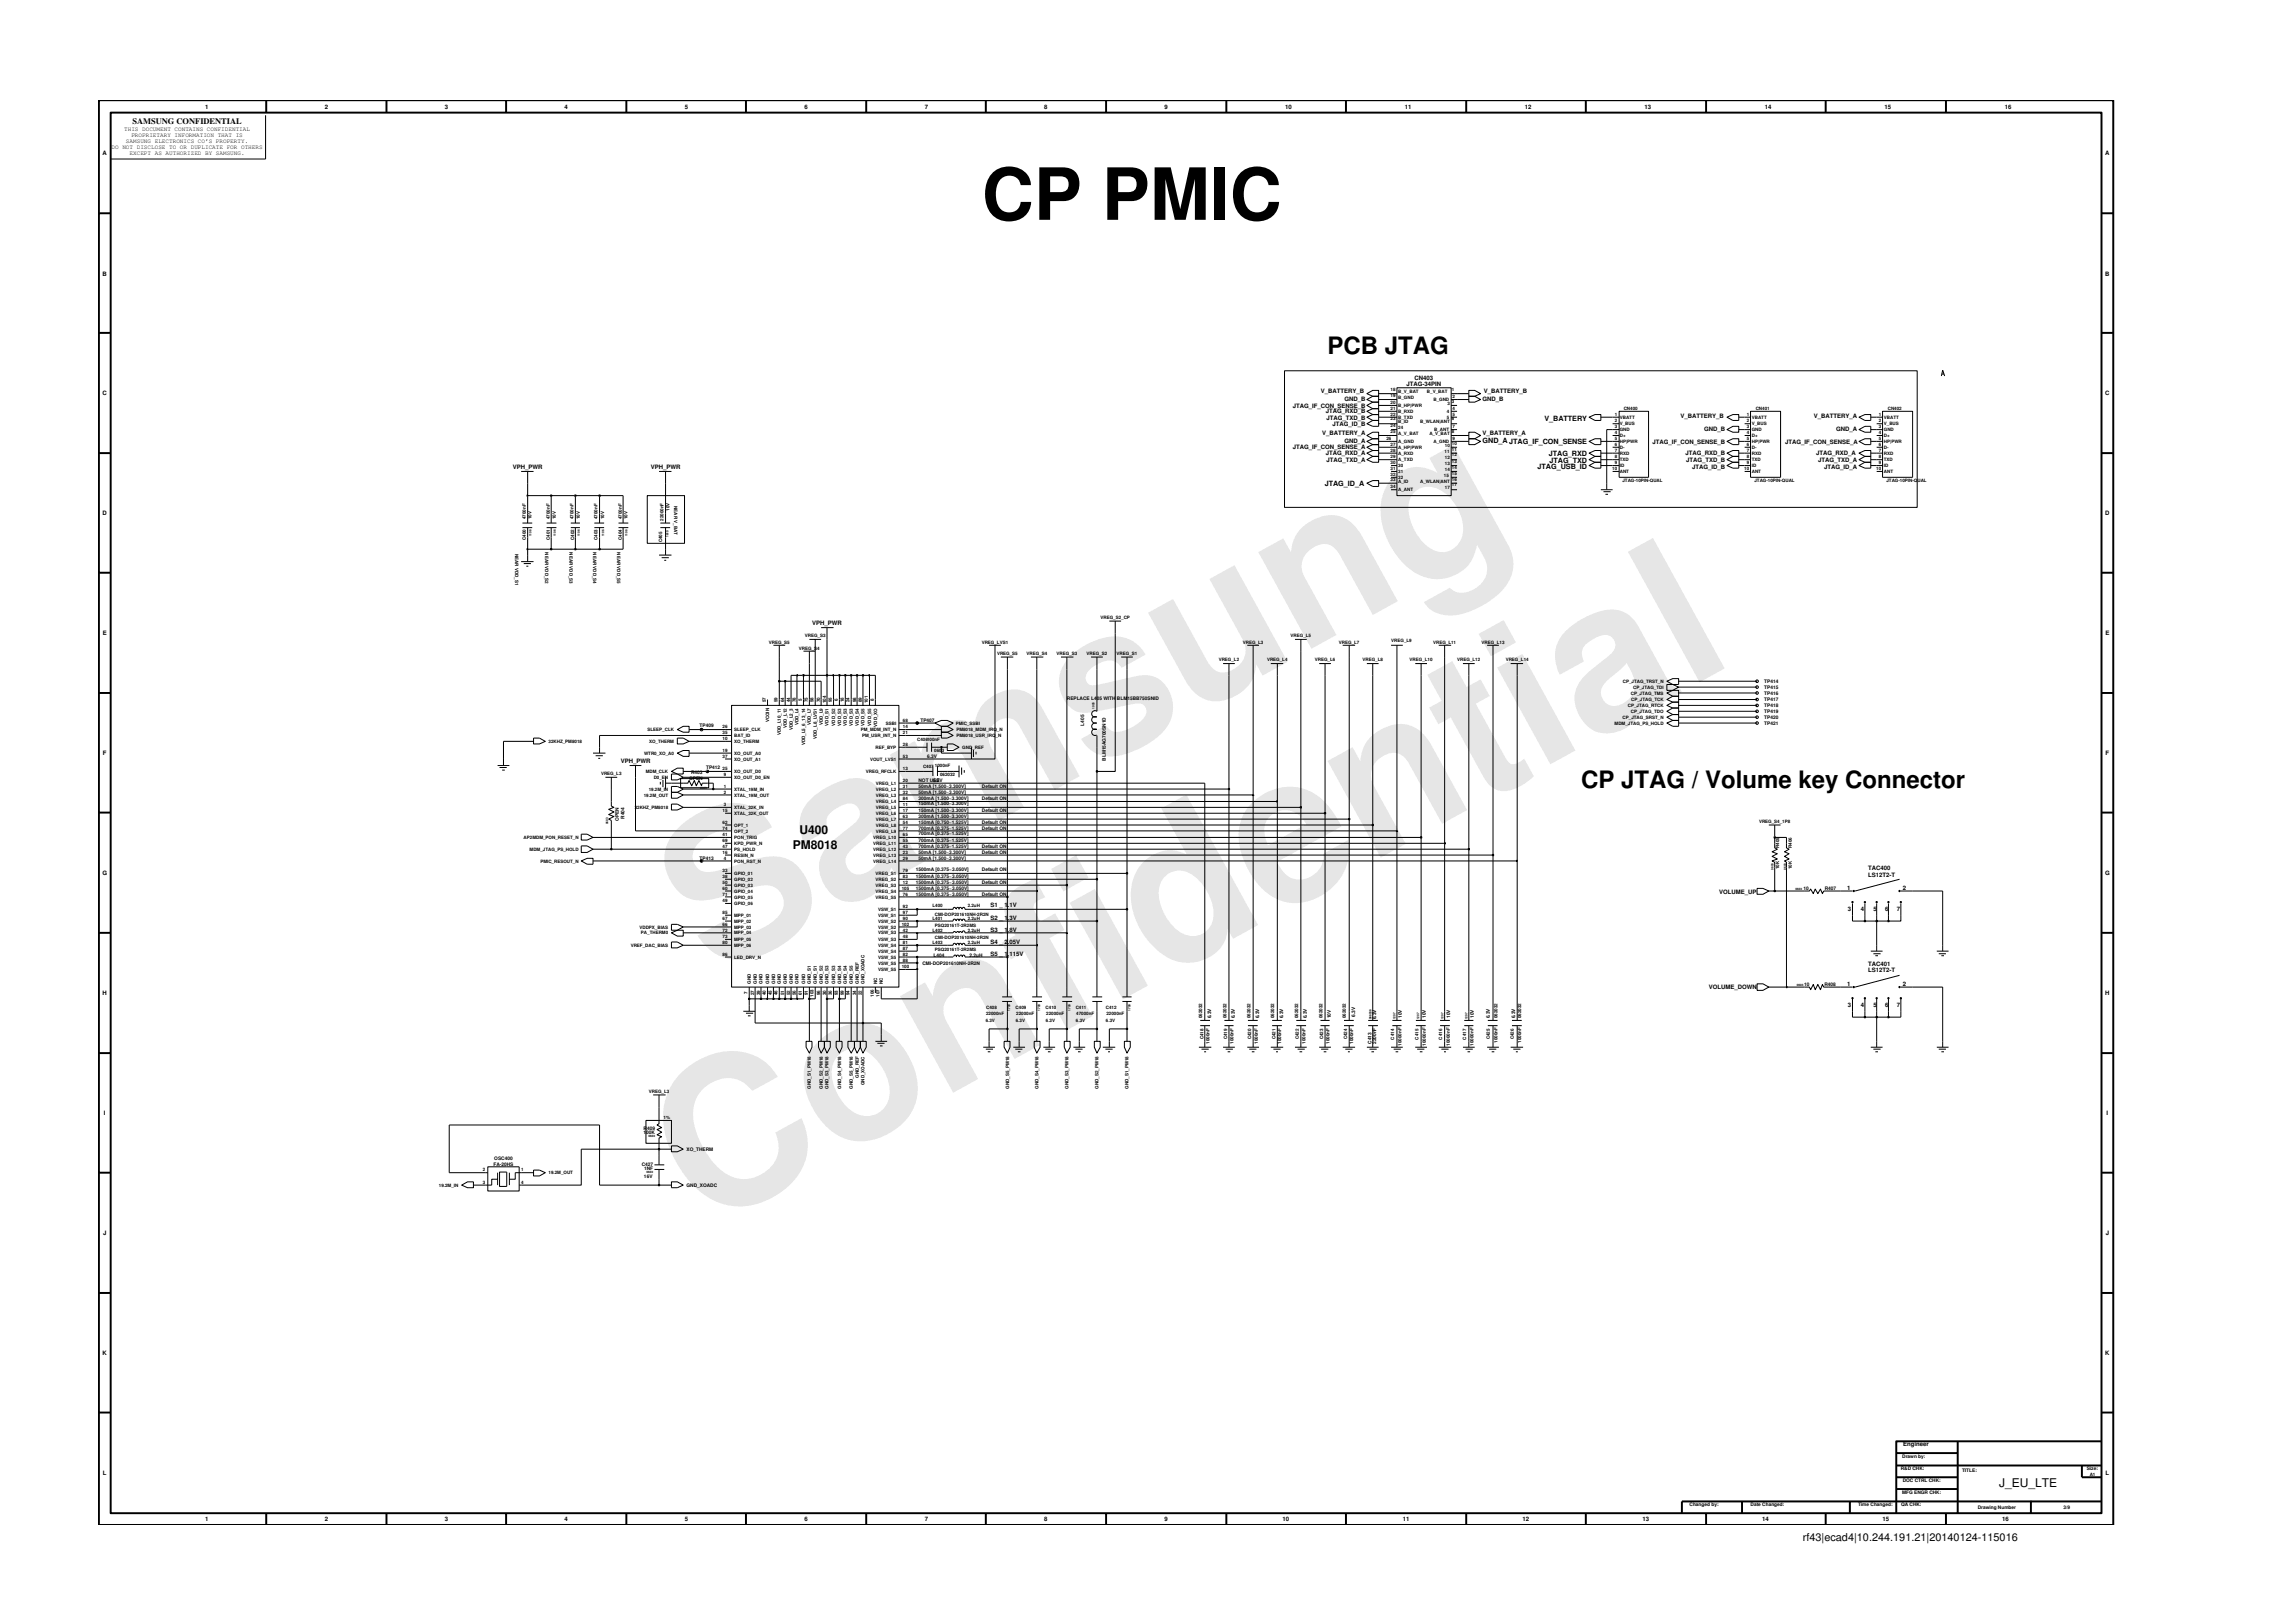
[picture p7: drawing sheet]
<svg xmlns="http://www.w3.org/2000/svg" width="297mm" height="210mm" viewBox="0 0 297 210" stroke-linecap="round" stroke-linejoin="round" font-family="sans-serif">
<defs><g id="words">
<g font-size="26.5" fill="#e6e6e6">
<text x="92.4" y="126.7" transform="rotate(-29 92.4 126.7)">Samsung</text>
<text x="91.1" y="159.4" transform="rotate(-29 91.1 159.4)">Confidential</text>
</g>
<text font-size="9.3" x="127.2" y="28.5">CP PMIC</text>
<g font-size="3.1">
<text x="172" y="45.9">PCB JTAG</text>
<text x="204.8" y="102.1">CP JTAG / Volume key Connector</text>
</g>
<g font-size="1.6">
<text x="102.7" y="110">PM8018</text>
<text x="103.6" y="108">U400</text>
<text x="259" y="192.7">J_EU_LTE</text>
</g>
<text font-size="1.4" x="233.5" y="199.7">rf43|ecad4|10.244.191.21|20140124-115016</text>
<text font-size="1.1" x="17.2" y="16.1">SAMSUNG CONFIDENTIAL</text>
<g font-size=".9">
<text x="192.1" y="57.3">GND_A JTAG_IF_CON_SENSE</text>
<text x="200.1" y="54.5">V_BATTERY</text>
<text x="200.6" y="59">JTAG_RXD</text>
<text x="200.7" y="60">JTAG_TXD</text>
<text x="171.6" y="62.9">JTAG_ID_A</text>
<text x="199.2" y="60.8">JTAG_USB_ID</text>
</g>
<g font-size=".8">
<text x="16.1" y="17">THIS DOCUMENT CONTAINS CONFIDENTIAL</text>
<text x="17" y="17.8">PROPRIETARY INFORMATION THAT IS</text>
<text x="26.6" y="14.1">1</text>
<text x="42.1" y="14.1">2</text>
<text x="57.6" y="14.1">3</text>
<text x="73.1" y="14.1">4</text>
<text x="88.7" y="14.1">5</text>
<text x="104.2" y="14.1">6</text>
<text x="119.8" y="14.1">7</text>
<text x="135.3" y="14.1">8</text>
<text x="150.9" y="14.1">9</text>
<text x="166.5" y="14.1">10</text>
<text x="182" y="14.1">11</text>
<text x="197.5" y="14.1">12</text>
<text x="213" y="14.1">13</text>
<text x="228.6" y="14.1">14</text>
<text x="244.1" y="14.1">15</text>
<text x="259.7" y="14.1">16</text>
<text x="13.3" y="20.1">A</text>
<text x="14.5" y="19.3">DO NOT DISCLOSE TO OR DUPLICATE FOR OTHERS</text>
<text x="16.3" y="18.5">SAMSUNG ELECTRONICS CO’S PROPERTY.</text>
<text x="16.8" y="20.1">EXCEPT AS AUTHORIZED BY SAMSUNG.</text>
<text x="272.7" y="20.1">A</text>
<text x="13.3" y="35.7">B</text>
<text x="272.7" y="35.7">B</text>
<text x="13.3" y="51.2">C</text>
<text x="167.5" y="52.8">JTAG_IF_CON_SENSE_B</text>
<text x="171.1" y="51">V_BATTERY_B</text>
<text x="171.8" y="53.6">JTAG_RXD_B</text>
<text x="174.2" y="51.9">GND_B</text>
<text x="182.2" y="50">JTAG-34PIN</text>
<text x="183.2" y="49.2">CN403</text>
<text x="192.1" y="51.9">GND_B</text>
<text x="192.2" y="51">V_BATTERY_B</text>
<text x="272.7" y="51.2">C</text>
<text x="167.5" y="58.2">JTAG_IF_CON_SENSE_A</text>
<text x="171.3" y="56.4">V_BATTERY_A</text>
<text x="171.8" y="59">JTAG_RXD_A</text>
<text x="171.8" y="59.9">JTAG_TXD_A</text>
<text x="171.8" y="54.4">JTAG_TXD_B</text>
<text x="172.6" y="55.2">JTAG_ID_B</text>
<text x="174.2" y="57.3">GND_A</text>
<text x="192.1" y="56.4">V_BATTERY_A</text>
<text x="214.1" y="57.5">JTAG_IF_CON_SENSE_B</text>
<text x="217.7" y="54.1">V_BATTERY_B</text>
<text x="218.3" y="59">JTAG_RXD_B</text>
<text x="218.4" y="59.9">JTAG_TXD_B</text>
<text x="220.7" y="55.8">GND_B</text>
<text x="231.2" y="57.5">JTAG_IF_CON_SENSE_A</text>
<text x="235" y="54.1">V_BATTERY_A</text>
<text x="235.3" y="59">JTAG_RXD_A</text>
<text x="235.5" y="59.9">JTAG_TXD_A</text>
<text x="237.8" y="55.8">GND_A</text>
<text x="66.4" y="60.8">VPH_PWR</text>
<text x="84.3" y="60.8">VPH_PWR</text>
<text x="219.2" y="60.7">JTAG_ID_B</text>
<text x="236.3" y="60.7">JTAG_ID_A</text>
<text x="13.3" y="66.8">D</text>
<text x="272.7" y="66.8">D</text>
<text x="13.3" y="82.3">E</text>
<text x="105.2" y="81">VPH_PWR</text>
<text x="272.7" y="82.3">E</text>
<text x="13.3" y="97.8">F</text>
<text x="80.4" y="98.9">VPH_PWR</text>
<text x="272.8" y="97.8">F</text>
<text x="13.3" y="113.3">G</text>
<text x="242" y="112.7">TAC400</text>
<text x="242" y="113.6">LS12T2-T</text>
<text x="272.7" y="113.3">G</text>
<text x="128.3" y="119.2">S2 _ 1.3V</text>
<text x="128.3" y="117.5">S1 _ 1.1V</text>
<text x="222.7" y="115.8">VOLUME_UP</text>
<text x="239.3" y="115.3">1</text>
<text x="239.4" y="118.1">3</text>
<text x="241.1" y="118.1">4</text>
<text x="242.7" y="118.1">5</text>
<text x="244.2" y="118.1">6</text>
<text x="245.7" y="118.1">7</text>
<text x="246.5" y="115.3">2</text>
<text x="128.3" y="123.8">S5 _ 1.115V</text>
<text x="128.3" y="122.3">S4 _ 2.05V</text>
<text x="128.3" y="120.7">S3 _ 1.8V</text>
<text x="242" y="126">LS12T2-T</text>
<text x="242" y="125.2">TAC401</text>
<text x="13.3" y="128.9">H</text>
<text x="221.3" y="128.2">VOLUME_DOWN</text>
<text x="239.3" y="127.7">1</text>
<text x="239.4" y="130.5">3</text>
<text x="241.1" y="130.5">4</text>
<text x="242.7" y="130.5">5</text>
<text x="244.2" y="130.5">6</text>
<text x="245.7" y="130.5">7</text>
<text x="246.5" y="127.7">2</text>
<text x="272.7" y="128.9">H</text>
<text x="13.5" y="144.4">I</text>
<text x="272.9" y="144.4">I</text>
<text x="13.4" y="160">J</text>
<text x="272.8" y="160">J</text>
<text x="13.3" y="175.5">K</text>
<text x="272.7" y="175.5">K</text>
<text x="13.3" y="191.1">L</text>
<text x="246.5" y="187.3">Engineer</text>
<text x="272.8" y="191.1">L</text>
<text x="26.6" y="197.1">1</text>
<text x="42.1" y="197.1">2</text>
<text x="57.6" y="197.1">3</text>
<text x="73.1" y="197.1">4</text>
<text x="88.7" y="197.1">5</text>
<text x="104.2" y="197.1">6</text>
<text x="119.8" y="197.1">7</text>
<text x="135.3" y="197.1">8</text>
<text x="150.9" y="197.1">9</text>
<text x="166.1" y="197.1">10</text>
<text x="181.7" y="197.1">11</text>
<text x="197.2" y="197.1">12</text>
<text x="212.8" y="197.1">13</text>
<text x="228.3" y="197.1">14</text>
<text x="243.9" y="197.1">15</text>
<text x="259.4" y="197.1">16</text>
</g>
<g font-size=".6">
<text x="180.1" y="53.9">22</text>
<text x="180.1" y="50.7">18</text>
<text x="180.1" y="51.4">19</text>
<text x="180.1" y="52.4">20</text>
<text x="180.1" y="53.1">21</text>
<text x="181.1" y="50.9">B_V_BAT</text>
<text x="181.1" y="51.7">B_GND</text>
<text x="181.1" y="52.7">B_HP|PWR</text>
<text x="181.1" y="53.5">B_RXD</text>
<text x="184.9" y="50.9">B_V_BAT</text>
<text x="185.7" y="52">B_GND</text>
<text x="187.4" y="53.5">4</text>
<text x="187.5" y="52.5">3</text>
<text x="188.1" y="50.7">1</text>
<text x="188.1" y="52.2">3</text>
<text x="188.2" y="51.6">2</text>
<text x="188.2" y="53.1">4</text>
<text x="188.2" y="53.9">5</text>
<text x="209.2" y="53.9">1</text>
<text x="210.3" y="53.1">CN400</text>
<text x="226.3" y="53.9">1</text>
<text x="227.4" y="53.1">CN401</text>
<text x="243.4" y="53.9">1</text>
<text x="244.5" y="53.1">CN402</text>
<text x="179.6" y="57">26</text>
<text x="180.1" y="56.1">25</text>
<text x="180.1" y="54.5">23</text>
<text x="180.1" y="55.3">24</text>
<text x="180.1" y="57.8">27</text>
<text x="180.1" y="58.5">28</text>
<text x="180.1" y="59.3">29</text>
<text x="181.1" y="54.3">B_TXD</text>
<text x="181.1" y="56.3">A_V_BAT</text>
<text x="181.1" y="54.8">B_ID</text>
<text x="181.1" y="55.6">24</text>
<text x="181.1" y="57.4">A_GND</text>
<text x="181.1" y="58.2">A_HP|PWR</text>
<text x="181.1" y="58.9">A_RXD</text>
<text x="181.1" y="59.8">A_TXD</text>
<text x="184" y="54.8">B_WLAN|ANT</text>
<text x="185.2" y="56.3">A_V_BAT</text>
<text x="185.7" y="57.4">A_GND</text>
<text x="185.8" y="55.9">B_ANT</text>
<text x="187.1" y="58.7">11</text>
<text x="187.2" y="57.9">10</text>
<text x="187.2" y="59.5">12</text>
<text x="187.4" y="54.3">5</text>
<text x="188.1" y="54.5">6</text>
<text x="188.1" y="56.1">8</text>
<text x="188.1" y="57.6">10</text>
<text x="188.1" y="58.4">11</text>
<text x="188.1" y="59.1">12</text>
<text x="188.1" y="60">13</text>
<text x="188.2" y="55.4">7</text>
<text x="188.2" y="57">9</text>
<text x="209.2" y="57">5</text>
<text x="209.2" y="58.5">7</text>
<text x="209.2" y="59.3">8</text>
<text x="209.2" y="54.6">2</text>
<text x="209.2" y="56.2">4</text>
<text x="209.2" y="57.8">6</text>
<text x="209.2" y="55.4">3</text>
<text x="209.8" y="58.9">RXD</text>
<text x="209.8" y="59.8">TXD</text>
<text x="209.8" y="54.3">VBATT</text>
<text x="209.8" y="55.1">V_BUS</text>
<text x="209.8" y="56.6">D+</text>
<text x="209.8" y="58.2">D-</text>
<text x="209.8" y="55.9">GND</text>
<text x="209.8" y="57.4">HP|PWR</text>
<text x="226.3" y="56.2">4</text>
<text x="226.3" y="57.8">6</text>
<text x="226.3" y="55.4">3</text>
<text x="226.3" y="57">5</text>
<text x="226.3" y="58.5">7</text>
<text x="226.3" y="59.3">8</text>
<text x="226.3" y="54.6">2</text>
<text x="226.9" y="56.6">D+</text>
<text x="226.9" y="58.2">D-</text>
<text x="226.9" y="55.9">GND</text>
<text x="226.9" y="57.4">HP|PWR</text>
<text x="226.9" y="58.9">RXD</text>
<text x="226.9" y="59.8">TXD</text>
<text x="226.9" y="54.3">VBATT</text>
<text x="226.9" y="55.1">V_BUS</text>
<text x="243.4" y="56.2">4</text>
<text x="243.4" y="57.8">6</text>
<text x="243.4" y="55.4">3</text>
<text x="243.4" y="57">5</text>
<text x="243.4" y="58.5">7</text>
<text x="243.4" y="59.3">8</text>
<text x="243.4" y="54.6">2</text>
<text x="244" y="55.9">GND</text>
<text x="244" y="57.4">HP|PWR</text>
<text x="244" y="58.9">RXD</text>
<text x="244" y="59.8">TXD</text>
<text x="244" y="54.3">VBATT</text>
<text x="244" y="55.1">V_BUS</text>
<text x="244" y="56.6">D+</text>
<text x="244" y="58.2">D-</text>
<text x="87.3" y="65.6" transform="rotate(90 87.3 65.6)">NEAR V_BAT</text>
<text x="180.1" y="63.2">34</text>
<text x="180.1" y="62.3">33</text>
<text x="180.1" y="60.1">30</text>
<text x="180.1" y="60.9">31</text>
<text x="180.1" y="61.7">32</text>
<text x="181.1" y="63.7">A_ANT</text>
<text x="181.1" y="62.6">A_ID</text>
<text x="181.1" y="60.5">30</text>
<text x="181.1" y="61.3">31</text>
<text x="181.1" y="62">32</text>
<text x="184" y="62.6">A_WLAN|ANT</text>
<text x="187.1" y="61.8">15</text>
<text x="187.2" y="63.4">17</text>
<text x="187.2" y="60.2">13</text>
<text x="187.2" y="61">14</text>
<text x="188.1" y="62.3">16</text>
<text x="188.1" y="63">17</text>
<text x="188.1" y="60.7">14</text>
<text x="188.1" y="61.5">15</text>
<text x="208.8" y="60.9">10</text>
<text x="209.2" y="60.1">9</text>
<text x="209.8" y="60.5">ID</text>
<text x="209.8" y="61.3">ANT</text>
<text x="210.2" y="62.4">JTAG-10PIN-QUAL</text>
<text x="225.9" y="60.9">10</text>
<text x="226.3" y="60.1">9</text>
<text x="226.9" y="61.3">ANT</text>
<text x="226.9" y="60.5">ID</text>
<text x="227.3" y="62.4">JTAG-10PIN-QUAL</text>
<text x="243.1" y="60.9">10</text>
<text x="243.4" y="60.1">9</text>
<text x="244" y="60.5">ID</text>
<text x="244" y="61.3">ANT</text>
<text x="244.4" y="62.4">JTAG-10PIN-QUAL</text>
<text x="66.7" y="71.7" transform="rotate(90 66.7 71.7)">NEAR VDD_S1</text>
<text x="68.1" y="70" transform="rotate(-90 68.1 70)">C400</text>
<text x="68.1" y="67.3" transform="rotate(-90 68.1 67.3)">4700nF</text>
<text x="68.9" y="67.3" transform="rotate(-90 68.9 67.3)">10V</text>
<text x="70.6" y="71.6" transform="rotate(90 70.6 71.6)">NEAR VDD_S2</text>
<text x="71.2" y="70" transform="rotate(-90 71.2 70)">C401</text>
<text x="71.2" y="67.3" transform="rotate(-90 71.2 67.3)">4700nF</text>
<text x="72" y="67.3" transform="rotate(-90 72 67.3)">10V</text>
<text x="73.8" y="71.6" transform="rotate(90 73.8 71.6)">NEAR VDD_S3</text>
<text x="74.3" y="67.3" transform="rotate(-90 74.3 67.3)">4700nF</text>
<text x="74.4" y="70" transform="rotate(-90 74.4 70)">C402</text>
<text x="75.1" y="67.3" transform="rotate(-90 75.1 67.3)">10V</text>
<text x="76.8" y="71.6" transform="rotate(90 76.8 71.6)">NEAR VDD_S4</text>
<text x="77.4" y="70" transform="rotate(-90 77.4 70)">C403</text>
<text x="77.4" y="67.3" transform="rotate(-90 77.4 67.3)">4700nF</text>
<text x="78.3" y="67.3" transform="rotate(-90 78.3 67.3)">10V</text>
<text x="80" y="71.6" transform="rotate(90 80 71.6)">NEAR VDD_S5</text>
<text x="80.5" y="70" transform="rotate(-90 80.5 70)">C404</text>
<text x="80.5" y="67.3" transform="rotate(-90 80.5 67.3)">4700nF</text>
<text x="81.3" y="67.3" transform="rotate(-90 81.3 67.3)">10V</text>
<text x="85.8" y="70.3" transform="rotate(-90 85.8 70.3)">C405</text>
<text x="86" y="67.5" transform="rotate(-90 86 67.5)">22000nF</text>
<text x="86.7" y="66.2" transform="rotate(-90 86.7 66.2)">10V</text>
<text x="99.6" y="83.4">VREG_S5</text>
<text x="104.3" y="82.5">VREG_S3</text>
<text x="127.2" y="83.4">VREG_LVS1</text>
<text x="142.6" y="80.3">VREG_S2_CP</text>
<text x="161" y="83.4">VREG_L3</text>
<text x="167.2" y="82.5">VREG_L5</text>
<text x="173.5" y="83.4">VREG_L7</text>
<text x="180.2" y="83.2">VREG_L9</text>
<text x="185.7" y="83.4">VREG_L11</text>
<text x="191.9" y="83.4">VREG_L13</text>
<text x="103.5" y="84.1">VREG_S4</text>
<text x="129.2" y="84.9">VREG_S5</text>
<text x="133" y="84.9">VREG_S4</text>
<text x="136.9" y="84.9">VREG_S3</text>
<text x="140.8" y="84.9">VREG_S2</text>
<text x="144.6" y="84.9">VREG_S1</text>
<text x="157.9" y="85.7">VREG_L2</text>
<text x="164.1" y="85.7">VREG_L4</text>
<text x="170.3" y="85.7">VREG_L6</text>
<text x="176.5" y="85.7">VREG_L8</text>
<text x="182.6" y="85.7">VREG_L10</text>
<text x="188.8" y="85.7">VREG_L12</text>
<text x="195.1" y="85.7">VREG_L14</text>
<text x="210.2" y="88.5">CP_JTAG_TRST_N</text>
<text x="211.3" y="90">CP_JTAG_TMS</text>
<text x="211.6" y="89.2">CP_JTAG_TDI</text>
<text x="228.5" y="88.5">TP414</text>
<text x="228.5" y="89.2">TP415</text>
<text x="83.9" y="94.7">SLEEP_CLK</text>
<text x="90.6" y="94.2">TP409</text>
<text x="93.6" y="95.1">35</text>
<text x="93.6" y="94.3">26</text>
<text x="93.6" y="95.8">10</text>
<text x="95.1" y="95.5">BAT_ID</text>
<text x="95.1" y="94.7">SLEEP_CLK</text>
<text x="99.2" y="90.9" transform="rotate(-90 99.2 90.9)">57</text>
<text x="99.6" y="93.6" transform="rotate(-90 99.6 93.6)">VCOIN</text>
<text x="100.7" y="90.9" transform="rotate(-90 100.7 90.9)">59</text>
<text x="101.2" y="95.3" transform="rotate(-90 101.2 95.3)">VDD_L10_11</text>
<text x="101.6" y="90.9" transform="rotate(-90 101.6 90.9)">64</text>
<text x="101.9" y="94.3" transform="rotate(-90 101.9 94.3)">VDD_L12</text>
<text x="102.3" y="90.9" transform="rotate(-90 102.3 90.9)">44</text>
<text x="102.7" y="94.6" transform="rotate(-90 102.7 94.6)">VDD_L2_3</text>
<text x="103.1" y="90.9" transform="rotate(-90 103.1 90.9)">78</text>
<text x="103.4" y="94" transform="rotate(-90 103.4 94)">VDD_L4</text>
<text x="103.9" y="90.8" transform="rotate(-90 103.9 90.8)">5</text>
<text x="104.6" y="90.9" transform="rotate(-90 104.6 90.9)">75</text>
<text x="105.1" y="94" transform="rotate(-90 105.1 94)">VDD_L7</text>
<text x="105.4" y="90.9" transform="rotate(-90 105.4 90.9)">58</text>
<text x="105.8" y="95.7" transform="rotate(-90 105.8 95.7)">VDD_L8_LVS1</text>
<text x="106.2" y="90.9" transform="rotate(-90 106.2 90.9)">70</text>
<text x="106.6" y="94" transform="rotate(-90 106.6 94)">VDD_L9</text>
<text x="107" y="91.1" transform="rotate(-90 107 91.1)">104</text>
<text x="107.3" y="94" transform="rotate(-90 107.3 94)">VDD_S1</text>
<text x="107.8" y="90.9" transform="rotate(-90 107.8 90.9)">95</text>
<text x="108.2" y="94" transform="rotate(-90 108.2 94)">VDD_S2</text>
<text x="108.5" y="90.8" transform="rotate(-90 108.5 90.8)">6</text>
<text x="109" y="94" transform="rotate(-90 109 94)">VDD_S3</text>
<text x="109.3" y="90.9" transform="rotate(-90 109.3 90.9)">18</text>
<text x="109.7" y="94" transform="rotate(-90 109.7 94)">VDD_S3</text>
<text x="110.1" y="90.9" transform="rotate(-90 110.1 90.9)">24</text>
<text x="110.5" y="94" transform="rotate(-90 110.5 94)">VDD_S3</text>
<text x="110.9" y="90.9" transform="rotate(-90 110.9 90.9)">98</text>
<text x="111.2" y="94" transform="rotate(-90 111.2 94)">VDD_S4</text>
<text x="111.5" y="94.7">PM_MDM_INT_N</text>
<text x="111.7" y="90.9" transform="rotate(-90 111.7 90.9)">89</text>
<text x="111.7" y="95.5">PM_USR_INT_N</text>
<text x="112" y="94" transform="rotate(-90 112 94)">VDD_S5</text>
<text x="112.4" y="91.1" transform="rotate(-90 112.4 91.1)">101</text>
<text x="112.8" y="94" transform="rotate(-90 112.8 94)">VDD_S5</text>
<text x="113.2" y="90.8" transform="rotate(-90 113.2 90.8)">8</text>
<text x="113.6" y="94.1" transform="rotate(-90 113.6 94.1)">VDD_XO</text>
<text x="114.7" y="93.9">SSBI</text>
<text x="117" y="95.1">21</text>
<text x="117" y="94.3">14</text>
<text x="117" y="93.5">68</text>
<text x="119.2" y="93.6">TP407</text>
<text x="123.8" y="93.9">PMIC_SSBI</text>
<text x="123.9" y="94.7">PM8018_MDM_IRQ_N</text>
<text x="123.9" y="95.5">PM8018_USR_IRQ_N</text>
<text x="138.2" y="90.6">REPLACE L405 WITH BLM15BB750SNID</text>
<text x="140.5" y="94" transform="rotate(-90 140.5 94)">L405</text>
<text x="209.2" y="93.9">MDM_JTAG_PS_HOLD</text>
<text x="210.2" y="93.1">CP_JTAG_SRST_N</text>
<text x="210.9" y="91.6">CP_JTAG_RTCK</text>
<text x="211.3" y="92.4">CP_JTAG_TDO</text>
<text x="211.3" y="90.8">CP_JTAG_TCK</text>
<text x="228.5" y="92.4">TP419</text>
<text x="228.5" y="90">TP416</text>
<text x="228.5" y="93.1">TP420</text>
<text x="228.5" y="90.9">TP417</text>
<text x="228.5" y="93.9">TP421</text>
<text x="228.5" y="91.6">TP418</text>
<text x="71.1" y="96.3">32KHZ_PM8018</text>
<text x="77.9" y="100.4">VREG_L3</text>
<text x="83.4" y="97.8">WTR0_XO_A0</text>
<text x="83.6" y="100.1">MDM_CLK</text>
<text x="84.1" y="96.3">XO_THERM</text>
<text x="84.7" y="100.9">D0_EN</text>
<text x="89.3" y="101">OPEN</text>
<text x="89.5" y="100.3">R403</text>
<text x="91.5" y="99.6">TP412</text>
<text x="93.6" y="98.2">37</text>
<text x="93.6" y="99.7">25</text>
<text x="93.6" y="97.4">19</text>
<text x="93.8" y="100.5">9</text>
<text x="95.1" y="100.9">XO_OUT_D0_EN</text>
<text x="95.1" y="98.5">XO_OUT_A1</text>
<text x="95.1" y="100.1">XO_OUT_D0</text>
<text x="95.1" y="97.8">XO_OUT_A0</text>
<text x="95.1" y="96.3">XO_THERM</text>
<text x="104.3" y="96.5" transform="rotate(-90 104.3 96.5)">VDD_L5_6_13_14</text>
<text x="112.2" y="100.1">VREG_RFCLK</text>
<text x="112.7" y="98.5">VOUT_LVS1</text>
<text x="113.4" y="97">REF_BYP</text>
<text x="113.5" y="101.7">VREG_L1</text>
<text x="117" y="101.2">20</text>
<text x="117" y="98.2">53</text>
<text x="117" y="96.6">28</text>
<text x="117" y="99.7">13</text>
<text x="118.8" y="96">C406100nF</text>
<text x="119" y="101.3">NOT USE</text>
<text x="119.6" y="99.5">C407</text>
<text x="120.1" y="98.2">6.3V</text>
<text x="120.8" y="101.3">6.3V</text>
<text x="121" y="97.4">0603</text>
<text x="121.1" y="99.3">1000nF</text>
<text x="121.8" y="100.5">062032</text>
<text x="124.7" y="97">GND_REF</text>
<text x="143.3" y="98.6" transform="rotate(-90 143.3 98.6)">BLM15AG700SN1D</text>
<text x="80.2" y="106.4" transform="rotate(-90 80.2 106.4)">OPEN</text>
<text x="80.9" y="106.1" transform="rotate(-90 80.9 106.1)">R404</text>
<text x="82.2" y="104.8">32KHZ_PM8018</text>
<text x="83.4" y="103.2">19.2M_OUT</text>
<text x="84" y="102.4">19.2M_IN</text>
<text x="93.6" y="107.5">74</text>
<text x="93.6" y="106.8">62</text>
<text x="93.6" y="105.1">15</text>
<text x="93.8" y="102.1">1</text>
<text x="93.8" y="104.4">3</text>
<text x="93.8" y="102.9">2</text>
<text x="95.1" y="107.9">OPT_2</text>
<text x="95.1" y="107.1">OPT_1</text>
<text x="95.1" y="103.2">XTAL_19M_OUT</text>
<text x="95.1" y="104.8">XTAL_32K_IN</text>
<text x="95.1" y="105.6">XTAL_32K_OUT</text>
<text x="95.1" y="102.4">XTAL_19M_IN</text>
<text x="113.5" y="102.4">VREG_L2</text>
<text x="113.5" y="103.2">VREG_L3</text>
<text x="113.5" y="106.3">VREG_L7</text>
<text x="113.5" y="104">VREG_L4</text>
<text x="113.5" y="107.9">VREG_L9</text>
<text x="113.5" y="105.6">VREG_L6</text>
<text x="113.5" y="104.8">VREG_L5</text>
<text x="113.5" y="107.1">VREG_L8</text>
<text x="117" y="102.9">32</text>
<text x="117" y="106">63</text>
<text x="117" y="105.1">17</text>
<text x="117" y="103.6">84</text>
<text x="117" y="107.5">77</text>
<text x="117" y="102.1">31</text>
<text x="117" y="104.4">11</text>
<text x="117" y="106.8">54</text>
<text x="119" y="103.6">300mA [1.500~3.300V]</text>
<text x="119" y="104.3">150mA [1.500~3.300V]</text>
<text x="119" y="106.7">150mA [0.750~1.525V]</text>
<text x="119" y="107.5">700mA [0.375~1.525V]</text>
<text x="119" y="102.8">50mA [1.500~3.300V]</text>
<text x="119" y="105.2">150mA [1.500~3.300V]</text>
<text x="119" y="102.1">50mA [1.500~3.300V]</text>
<text x="119" y="105.9">300mA [1.500~3.300V]</text>
<text x="127.2" y="106.7">Default ON</text>
<text x="127.2" y="103.6">Default ON</text>
<text x="127.2" y="105.2">Default ON</text>
<text x="127.2" y="102.1">Default ON</text>
<text x="127.2" y="107.5">Default ON</text>
<text x="227.9" y="106.7">VREG_S4_1P8</text>
<text x="67.8" y="108.7">AP2MDM_PON_RESET_N</text>
<text x="68.6" y="110.2">MDM_JTAG_PS_HOLD</text>
<text x="70" y="111.7">PMIC_RESOUT_N</text>
<text x="90.6" y="111.4">TP413</text>
<text x="93.6" y="112.9">33</text>
<text x="93.6" y="109.8">47</text>
<text x="93.6" y="108.3">41</text>
<text x="93.6" y="113.7">38</text>
<text x="93.6" y="110.6">16</text>
<text x="93.6" y="109">69</text>
<text x="93.8" y="111.4">4</text>
<text x="95.1" y="113.4">GPIO_01</text>
<text x="95.1" y="111.7">PON_RST_N</text>
<text x="95.1" y="110.2">PS_HOLD</text>
<text x="95.1" y="108.7">PON_TRIG</text>
<text x="95.1" y="111">RESIN_N</text>
<text x="95.1" y="109.5">KPD_PWR_N</text>
<text x="113.1" y="110.2">VREG_L12</text>
<text x="113.1" y="108.7">VREG_L10</text>
<text x="113.1" y="111.7">VREG_L14</text>
<text x="113.1" y="111">VREG_L13</text>
<text x="113.1" y="109.5">VREG_L11</text>
<text x="113.4" y="113.4">VREG_S1</text>
<text x="117" y="109.8">43</text>
<text x="117" y="113.7">83</text>
<text x="117" y="112.9">79</text>
<text x="117" y="108.3">65</text>
<text x="117" y="111.4">29</text>
<text x="117" y="110.6">23</text>
<text x="117" y="109">55</text>
<text x="118.6" y="113.7">1500mA [0.375~3.050V]</text>
<text x="118.6" y="112.9">1500mA [0.375~3.050V]</text>
<text x="119" y="109.1">700mA [0.375~1.525V]</text>
<text x="119" y="108.2">700mA [0.375~1.525V]</text>
<text x="119" y="111.4">50mA [1.500~3.300V]</text>
<text x="119" y="109.8">700mA [0.375~1.525V]</text>
<text x="119" y="110.6">50mA [1.500~3.300V]</text>
<text x="127.2" y="110.6">Default ON</text>
<text x="127.2" y="112.9">Default ON</text>
<text x="127.2" y="109.8">Default ON</text>
<text x="230.5" y="112.6" transform="rotate(-90 230.5 112.6)">10K</text>
<text x="230.5" y="109.9" transform="rotate(-90 230.5 109.9)">R405</text>
<text x="232.1" y="112.6" transform="rotate(-90 232.1 112.6)">10K</text>
<text x="232.1" y="109.9" transform="rotate(-90 232.1 109.9)">R406</text>
<text x="93.6" y="118.3">85</text>
<text x="93.6" y="116.1">71</text>
<text x="93.6" y="115.3">60</text>
<text x="93.6" y="114.5">50</text>
<text x="93.6" y="116.8">49</text>
<text x="93.6" y="120">66</text>
<text x="93.6" y="119.2">67</text>
<text x="95.1" y="115.6">GPIO_04</text>
<text x="95.1" y="116.4">GPIO_05</text>
<text x="95.1" y="114.9">GPIO_03</text>
<text x="95.1" y="114.1">GPIO_02</text>
<text x="95.1" y="118.8">MPP_01</text>
<text x="95.1" y="117.2">GPIO_06</text>
<text x="95.1" y="119.5">MPP_02</text>
<text x="113.4" y="114.1">VREG_S2</text>
<text x="113.4" y="116.4">VREG_S5</text>
<text x="113.4" y="114.9">VREG_S3</text>
<text x="113.4" y="115.6">VREG_S4</text>
<text x="113.7" y="119.5">VSW_S2</text>
<text x="113.7" y="118">VSW_S1</text>
<text x="113.7" y="118.8">VSW_S1</text>
<text x="116.8" y="120">102</text>
<text x="116.8" y="115.3">105</text>
<text x="117" y="119.2">90</text>
<text x="117" y="117.6">92</text>
<text x="117" y="118.3">97</text>
<text x="117" y="116.1">76</text>
<text x="117" y="114.5">12</text>
<text x="118.6" y="114.5">1500mA [0.375~3.050V]</text>
<text x="118.6" y="115.3">1500mA [0.375~3.050V]</text>
<text x="118.6" y="116">1500mA [0.375~3.050V]</text>
<text x="120.8" y="117.5">L400</text>
<text x="120.8" y="119.2">L401</text>
<text x="121.1" y="118.6">CMI-DOP201610NH-2R2N</text>
<text x="125.4" y="117.5">2.2uH</text>
<text x="125.4" y="119.2">2.2uH</text>
<text x="127.2" y="114.5">Default ON</text>
<text x="127.2" y="116">Default ON</text>
<text x="233.6" y="115.3">10</text>
<text x="236.4" y="115.3">R407</text>
<text x="81.7" y="122.7">VREF_DAC_BIAS</text>
<text x="82.8" y="120.3">VDDPX_BIAS</text>
<text x="83" y="121.1">PA_THERM0</text>
<text x="93.6" y="123.9">86</text>
<text x="93.6" y="122.2">80</text>
<text x="93.6" y="120.7">72</text>
<text x="93.6" y="121.5">73</text>
<text x="95.1" y="122.7">MPP_06</text>
<text x="95.1" y="121.1">MPP_04</text>
<text x="95.1" y="121.9">MPP_05</text>
<text x="95.1" y="124.2">LED_DRV_N</text>
<text x="95.1" y="120.3">MPP_03</text>
<text x="113.7" y="125.8">VSW_S5</text>
<text x="113.7" y="123.4">VSW_S4</text>
<text x="113.7" y="125">VSW_S5</text>
<text x="113.7" y="122.7">VSW_S4</text>
<text x="113.7" y="121.9">VSW_S3</text>
<text x="113.7" y="121.1">VSW_S3</text>
<text x="113.7" y="124.2">VSW_S5</text>
<text x="113.7" y="120.3">VSW_S2</text>
<text x="116.8" y="125.4">100</text>
<text x="117" y="122.2">81</text>
<text x="117" y="123.9">82</text>
<text x="117" y="121.5">48</text>
<text x="117" y="120.7">42</text>
<text x="117" y="123">87</text>
<text x="117" y="124.6">88</text>
<text x="119.5" y="125">CMI-DOP201610NH-2R2N</text>
<text x="120.8" y="122.3">L403</text>
<text x="120.8" y="120.7">L402</text>
<text x="120.9" y="124">L404</text>
<text x="121.1" y="123.3">PSQ20161T-2R2MS</text>
<text x="121.1" y="121.7">CMI-DOP201610NH-2R2N</text>
<text x="121.1" y="120.1">PSQ20161T-2R2MS</text>
<text x="125.4" y="122.3">2.2uH</text>
<text x="125.4" y="120.7">2.2uH</text>
<text x="125.6" y="124">2.2uH</text>
<text x="96.8" y="128.8" transform="rotate(-90 96.8 128.8)">7</text>
<text x="97.3" y="127.5" transform="rotate(-90 97.3 127.5)">GND</text>
<text x="97.7" y="129" transform="rotate(-90 97.7 129)">27</text>
<text x="98" y="127.5" transform="rotate(-90 98 127.5)">GND</text>
<text x="98.5" y="129" transform="rotate(-90 98.5 129)">39</text>
<text x="98.8" y="127.5" transform="rotate(-90 98.8 127.5)">GND</text>
<text x="99.2" y="129" transform="rotate(-90 99.2 129)">40</text>
<text x="99.6" y="127.5" transform="rotate(-90 99.6 127.5)">GND</text>
<text x="100" y="129" transform="rotate(-90 100 129)">45</text>
<text x="100.4" y="127.5" transform="rotate(-90 100.4 127.5)">GND</text>
<text x="100.7" y="129" transform="rotate(-90 100.7 129)">46</text>
<text x="101.2" y="127.5" transform="rotate(-90 101.2 127.5)">GND</text>
<text x="101.6" y="129" transform="rotate(-90 101.6 129)">51</text>
<text x="101.9" y="127.5" transform="rotate(-90 101.9 127.5)">GND</text>
<text x="102.3" y="129" transform="rotate(-90 102.3 129)">52</text>
<text x="102.7" y="127.5" transform="rotate(-90 102.7 127.5)">GND</text>
<text x="103.1" y="129" transform="rotate(-90 103.1 129)">56</text>
<text x="103.4" y="127.5" transform="rotate(-90 103.4 127.5)">GND</text>
<text x="103.9" y="129" transform="rotate(-90 103.9 129)">61</text>
<text x="104.3" y="127.5" transform="rotate(-90 104.3 127.5)">GND</text>
<text x="104.6" y="129" transform="rotate(-90 104.6 129)">91</text>
<text x="105.1" y="127.5" transform="rotate(-90 105.1 127.5)">GND_S1</text>
<text x="105.4" y="129.1" transform="rotate(-90 105.4 129.1)">103</text>
<text x="105.8" y="127.5" transform="rotate(-90 105.8 127.5)">GND_S1</text>
<text x="106.2" y="129" transform="rotate(-90 106.2 129)">96</text>
<text x="106.6" y="127.5" transform="rotate(-90 106.6 127.5)">GND_S2</text>
<text x="107" y="129" transform="rotate(-90 107 129)">30</text>
<text x="107.3" y="127.5" transform="rotate(-90 107.3 127.5)">GND_S3</text>
<text x="107.8" y="129" transform="rotate(-90 107.8 129)">36</text>
<text x="108.2" y="127.5" transform="rotate(-90 108.2 127.5)">GND_S3</text>
<text x="108.5" y="129" transform="rotate(-90 108.5 129)">93</text>
<text x="109" y="127.5" transform="rotate(-90 109 127.5)">GND_S4</text>
<text x="109.3" y="129" transform="rotate(-90 109.3 129)">99</text>
<text x="109.7" y="127.5" transform="rotate(-90 109.7 127.5)">GND_S4</text>
<text x="110.1" y="129" transform="rotate(-90 110.1 129)">94</text>
<text x="110.5" y="127.5" transform="rotate(-90 110.5 127.5)">GND_S5</text>
<text x="110.9" y="129" transform="rotate(-90 110.9 129)">34</text>
<text x="111.2" y="127.5" transform="rotate(-90 111.2 127.5)">GND_REF</text>
<text x="111.7" y="129" transform="rotate(-90 111.7 129)">22</text>
<text x="112" y="127.5" transform="rotate(-90 112 127.5)">GND_XOADC</text>
<text x="113.2" y="129.1" transform="rotate(-90 113.2 129.1)">106</text>
<text x="113.6" y="127.5" transform="rotate(-90 113.6 127.5)">NC</text>
<text x="113.9" y="129.1" transform="rotate(-90 113.9 129.1)">107</text>
<text x="114.4" y="127.5" transform="rotate(-90 114.4 127.5)">NC</text>
<text x="127.7" y="131.5">22000nF</text>
<text x="127.8" y="130.8">C408</text>
<text x="131.6" y="130.8">C409</text>
<text x="131.6" y="131.5">22000nF</text>
<text x="135.5" y="130.8">C410</text>
<text x="135.5" y="131.5">22000nF</text>
<text x="139.4" y="130.8">C411</text>
<text x="139.4" y="131.5">47000nF</text>
<text x="143.2" y="130.8">C412</text>
<text x="143.3" y="131.5">22000nF</text>
<text x="155.7" y="131.9" transform="rotate(-90 155.7 131.9)">062032</text>
<text x="156.9" y="131.9" transform="rotate(-90 156.9 131.9)">6.3V</text>
<text x="158.9" y="131.9" transform="rotate(-90 158.9 131.9)">062032</text>
<text x="160" y="131.9" transform="rotate(-90 160 131.9)">6.3V</text>
<text x="162" y="131.9" transform="rotate(-90 162 131.9)">062032</text>
<text x="163.1" y="131.9" transform="rotate(-90 163.1 131.9)">6.3V</text>
<text x="165" y="131.9" transform="rotate(-90 165 131.9)">062032</text>
<text x="166.2" y="131.9" transform="rotate(-90 166.2 131.9)">6.3V</text>
<text x="168.2" y="131.9" transform="rotate(-90 168.2 131.9)">062032</text>
<text x="169.3" y="131.9" transform="rotate(-90 169.3 131.9)">6.3V</text>
<text x="171.3" y="131.9" transform="rotate(-90 171.3 131.9)">062032</text>
<text x="172.4" y="131.9" transform="rotate(-90 172.4 131.9)">10V</text>
<text x="174.4" y="131.9" transform="rotate(-90 174.4 131.9)">062032</text>
<text x="175.5" y="131.8" transform="rotate(-90 175.5 131.8)">6.3V</text>
<text x="181.6" y="131.9" transform="rotate(-90 181.6 131.9)">10V</text>
<text x="184.7" y="131.9" transform="rotate(-90 184.7 131.9)">10V</text>
<text x="187.9" y="131.9" transform="rotate(-90 187.9 131.9)">10V</text>
<text x="190.9" y="131.9" transform="rotate(-90 190.9 131.9)">10V</text>
<text x="193" y="131.9" transform="rotate(-90 193 131.9)">6.3V</text>
<text x="194" y="131.9" transform="rotate(-90 194 131.9)">062032</text>
<text x="196.3" y="131.9" transform="rotate(-90 196.3 131.9)">6.3V</text>
<text x="197" y="131.9" transform="rotate(-90 197 131.9)">062032</text>
<text x="233.7" y="127.7">10</text>
<text x="236.3" y="127.7">R408</text>
<text x="127.7" y="132.4">6.3V</text>
<text x="131.6" y="132.4">6.3V</text>
<text x="135.5" y="132.4">6.3V</text>
<text x="139.4" y="132.4">6.3V</text>
<text x="143.3" y="132.4">6.3V</text>
<text x="155.9" y="134.6" transform="rotate(-90 155.9 134.6)">C418</text>
<text x="156.7" y="135.2" transform="rotate(-90 156.7 135.2)">1000nF</text>
<text x="158.9" y="134.6" transform="rotate(-90 158.9 134.6)">C419</text>
<text x="159.8" y="135.2" transform="rotate(-90 159.8 135.2)">1000nF</text>
<text x="162.1" y="134.6" transform="rotate(-90 162.1 134.6)">C420</text>
<text x="162.9" y="135.2" transform="rotate(-90 162.9 135.2)">1000nF</text>
<text x="165.2" y="134.6" transform="rotate(-90 165.2 134.6)">C421</text>
<text x="166" y="135.2" transform="rotate(-90 166 135.2)">1000nF</text>
<text x="168.3" y="134.6" transform="rotate(-90 168.3 134.6)">C422</text>
<text x="169.1" y="135.2" transform="rotate(-90 169.1 135.2)">1000nF</text>
<text x="171.4" y="134.6" transform="rotate(-90 171.4 134.6)">C423</text>
<text x="172.2" y="135.2" transform="rotate(-90 172.2 135.2)">1000nF</text>
<text x="174.5" y="134.6" transform="rotate(-90 174.5 134.6)">C424</text>
<text x="175.3" y="135.2" transform="rotate(-90 175.3 135.2)">1000nF</text>
<text x="177.7" y="135.2" transform="rotate(-90 177.7 135.2)">C413</text>
<text x="178.3" y="135.3" transform="rotate(-90 178.3 135.3)">2200nF</text>
<text x="178.3" y="132" transform="rotate(-90 178.3 132)">6.3V</text>
<text x="180.6" y="134.7" transform="rotate(-90 180.6 134.7)">C414</text>
<text x="181.6" y="135.5" transform="rotate(-90 181.6 135.5)">10000nF</text>
<text x="183.8" y="134.7" transform="rotate(-90 183.8 134.7)">C415</text>
<text x="184.7" y="135.5" transform="rotate(-90 184.7 135.5)">10000nF</text>
<text x="186.8" y="134.7" transform="rotate(-90 186.8 134.7)">C416</text>
<text x="187.8" y="135.5" transform="rotate(-90 187.8 135.5)">10000nF</text>
<text x="189.9" y="134.7" transform="rotate(-90 189.9 134.7)">C417</text>
<text x="190.9" y="135.5" transform="rotate(-90 190.9 135.5)">10000nF</text>
<text x="193" y="134.6" transform="rotate(-90 193 134.6)">C425</text>
<text x="194" y="135.1" transform="rotate(-90 194 135.1)">1000nF</text>
<text x="196.1" y="134.6" transform="rotate(-90 196.1 134.6)">C426</text>
<text x="197" y="135.1" transform="rotate(-90 197 135.1)">1000nF</text>
<text x="84" y="141.6">VREG_L3</text>
<text x="105.1" y="141" transform="rotate(-90 105.1 141)">GND_S1_PM18</text>
<text x="106.6" y="141" transform="rotate(-90 106.6 141)">GND_S2_PM18</text>
<text x="107.3" y="141" transform="rotate(-90 107.3 141)">GND_S3_PM18</text>
<text x="109" y="141" transform="rotate(-90 109 141)">GND_S4_PM18</text>
<text x="110.5" y="141" transform="rotate(-90 110.5 141)">GND_S5_PM18</text>
<text x="111.2" y="139.6" transform="rotate(-90 111.2 139.6)">GND_REF</text>
<text x="112" y="140.6" transform="rotate(-90 112 140.6)">GND_XOADC</text>
<text x="130.7" y="141" transform="rotate(-90 130.7 141)">GND_S5_PM18</text>
<text x="134.5" y="141" transform="rotate(-90 134.5 141)">GND_S4_PM18</text>
<text x="138.4" y="141" transform="rotate(-90 138.4 141)">GND_S3_PM18</text>
<text x="142.3" y="141" transform="rotate(-90 142.3 141)">GND_S2_PM18</text>
<text x="146.2" y="141" transform="rotate(-90 146.2 141)">GND_S1_PM18</text>
<text x="83.4" y="146.9">100K</text>
<text x="83.4" y="146.3">R409</text>
<text x="86" y="145">1%</text>
<text x="88.9" y="149.1">XO_THERM</text>
<text x="56.9" y="153.7">19.2M_IN</text>
<text x="62.5" y="153.4">3</text>
<text x="62.5" y="151.8">2</text>
<text x="63.9" y="151">FA-20HS</text>
<text x="64" y="150.3">OSC400</text>
<text x="67.5" y="153.4">4</text>
<text x="67.5" y="151.8">1</text>
<text x="71.1" y="152.1">19.2M_OUT</text>
<text x="83.1" y="151">C427</text>
<text x="83.4" y="152.6">16V</text>
<text x="83.4" y="151.6">1NF</text>
<text x="88.9" y="153.8">GND_XOADC</text>
<text x="246.2" y="190.4">R&amp;D CHK:</text>
<text x="246.4" y="188.9">Drawn by:</text>
<text x="254.2" y="190.7">TITLE:</text>
<text x="270.3" y="190.4">Size:</text>
<text x="270.7" y="191.2">A1</text>
<text x="218.9" y="195.1">Changed by:</text>
<text x="226.8" y="195.1">Date Changed:</text>
<text x="240.7" y="195.1">Time Changed:</text>
<text x="246.3" y="195.1">QA CHK:</text>
<text x="246.4" y="193.6">MFG ENGR CHK:</text>
<text x="246.5" y="192">DOC CTRL CHK:</text>
<text x="256.2" y="195.5">Drawing Number</text>
<text x="267.3" y="195.5">3/9</text>
</g>
<g font-size=".4">
<text x="68.9" y="69.5" transform="rotate(-90 68.9 69.5)">1106</text>
<text x="72" y="69.5" transform="rotate(-90 72 69.5)">1106</text>
<text x="75.1" y="69.5" transform="rotate(-90 75.1 69.5)">1106</text>
<text x="78.3" y="69.5" transform="rotate(-90 78.3 69.5)">1106</text>
<text x="81.3" y="69.5" transform="rotate(-90 81.3 69.5)">1106</text>
<text x="86.6" y="69.6" transform="rotate(-90 86.6 69.6)">1810</text>
<text x="141.8" y="91.8" transform="rotate(-90 141.8 91.8)">1005</text>
<text x="78.8" y="106.8" transform="rotate(-90 78.8 106.8)">0603</text>
<text x="90.7" y="102.2">0603</text>
<text x="229.8" y="112.7" transform="rotate(-90 229.8 112.7)">0603</text>
<text x="231.4" y="112.7" transform="rotate(-90 231.4 112.7)">0603</text>
<text x="232.6" y="115.3">0603</text>
<text x="130.9" y="130.9" transform="rotate(-90 130.9 130.9)">1709</text>
<text x="134.8" y="130.9" transform="rotate(-90 134.8 130.9)">1709</text>
<text x="138.7" y="130.9" transform="rotate(-90 138.7 130.9)">1709</text>
<text x="146.4" y="130.9" transform="rotate(-90 146.4 130.9)">1709</text>
<text x="232.8" y="127.7">0603</text>
<text x="177.7" y="132" transform="rotate(-90 177.7 132)">066036</text>
<text x="180.8" y="132" transform="rotate(-90 180.8 132)">1207</text>
<text x="183.8" y="132" transform="rotate(-90 183.8 132)">1207</text>
<text x="187" y="132" transform="rotate(-90 187 132)">1207</text>
<text x="190.1" y="132" transform="rotate(-90 190.1 132)">1207</text>
<text x="84" y="147.3">0603</text>
<text x="83.7" y="151.9">0603</text>
</g>
</g></defs>
<g fill="none" stroke="#000" stroke-width=".13">
<path d="M177.1 51.8l.7-.5h.8v.8h-.8zM177.1 57.2l.7-.4h.8v.8h-.8zM177.1 56.4l.7-.4h.8v.8h-.8zM177.1 59.5l.7-.4h.8v.8h-.8zM177.1 54.9l.7-.4h.8v.7h-.8zM177.1 57.9l.7-.3h.8v.8h-.8zM177.1 54l.7-.3h.8v.8h-.8zM177.1 51l.7-.4h.8v.7h-.8zM177.1 53.3l.7-.4h.8v.8h-.8zM177.1 58.7l.7-.3h.8v.7h-.8zM177.1 52.5l.7-.4h.8v.8h-.8zM180.2 54h.8"/>
<path d="M180.2 54.9h.8M180.2 55.7h.8M180.2 56.4h.8M180.2 57.2h.8M180.2 57.9h.8M180.2 58.7h.8M180.2 59.5h.8M180.2 51h.8M180.2 51.8h.8M180.2 52.5h.8M180.2 53.3h.8M181 50.2h7v14h-7z"/>
<path d="M188 54h.8M188 54.9h.8M188 55.7h.8M188 56.4h.8M188 57.2h.8M188 57.9h.8M188 58.7h.8M188 59.5h.8M188 51h.8M188 51.8h.8M188 52.5h.8M188 53.3h.8"/>
<path d="M190.3 56h.7l.8 .4-.8 .4h-.7zM190.3 56.8h.7l.8 .4-.8 .4h-.7zM190.3 50.6h.7l.8 .4-.8 .3h-.7zM190.3 51.3h.7l.8 .5-.8 .3h-.7zM205.9 57.2l.7-.4h.8v.8h-.8zM205.9 58.7l.7-.3h.8v.7h-.8zM205.9 59.5l.7-.4h.8v.8h-.8zM205.9 54l.7-.3h.8v.8h-.8zM208.9 54h.8M208.9 54.9h.8M208.9 55.7h.8M208.9 56.4h.8"/>
<path d="M208.9 57.2h.8M208.9 57.9h.8M208.9 58.7h.8M208.9 59.5h.8M209.7 53.3h3.9v8.5h-3.9zM223.7 54l.8-.3h.7v.8h-.7zM223.7 58.7l.8-.3h.7v.7h-.7zM223.7 55.7l.8-.5h.7v.8h-.7zM223.7 59.5l.8-.4h.7v.8h-.7zM223.7 57.2l.8-.4h.7v.8h-.7zM226 54h.8M226 54.9h.8"/>
<path d="M226 55.7h.8M226 56.4h.8M226 57.2h.8M226 57.9h.8M226 58.7h.8M226 59.5h.8M226.8 53.3h3.9v8.5h-3.9zM240.8 57.2l.8-.4h.7v.8h-.7zM240.8 59.5l.8-.4h.7v.8h-.7zM240.8 54l.8-.3h.7v.8h-.7zM240.8 55.7l.8-.5h.7v.8h-.7zM240.8 58.7l.8-.3h.7v.7h-.7z"/>
<path d="M243.1 54h.8M243.1 54.9h.8M243.1 55.7h.8M243.1 56.4h.8M243.1 57.2h.8M243.1 57.9h.8M243.1 58.7h.8M243.1 59.5h.8M243.9 53.3h3.9v8.5h-3.9zM67.5 72.8h1.6M67.5 61.1h1.6M67.7 67.8h1.2"/>
<path d="M67.7 68.4h1.2M67.8 73h1M68.2 73.3h.2M68.4 61.1v1.5M68.4 66.5v1.3M68.4 68.4v1.2M68.4 71.9v.9M70.8 67.8h1.3M70.8 68.4h1.3M71.4 66.5v1.3M71.4 68.4v1.2M73.9 67.8h1.2"/>
<path d="M73.9 68.4h1.2M74.5 66.5v1.3M74.5 68.4v1.2M77 67.8h1.3M77 68.4h1.3M77.7 66.5v1.3M77.7 68.4v1.2M80.1 67.8h1.3M80.1 68.4h1.3M80.7 66.5v1.3M80.7 68.4v1.2M85.4 71.9h1.6"/>
<path d="M85.4 61.1h1.6M85.5 67.8h1.3M85.5 68.4h1.3M85.7 72.2h.9M86 72.6h.3M86.2 61.1v1.5M86.2 66.5v1.3M86.2 68.4v1.2M86.2 71.1v.8M177.1 62.6l.7-.3h.8v.7h-.8zM180.2 61.1h.8M180.2 60.3h.8"/>
<path d="M180.2 61.8h.8M180.2 63.4h.8M180.2 62.6h.8M188 61.1h.8M188 60.3h.8M188 61.8h.8M188 63.4h.8M188 62.6h.8M205.9 60.3l.7-.4h.8v.7h-.8zM207.4 63.4h1.5M207.7 63.7h.9M208 64h.3"/>
<path d="M208.1 62.6v.8M208.9 61.1h.8M208.9 60.3h.8M223.7 60.3l.8-.4h.7v.7h-.7zM226 61.1h.8M226 60.3h.8M240.8 60.3l.8-.4h.7v.7h-.7zM243.1 61.1h.8M243.1 60.3h.8M64.5 99.2h1.5M64.7 99.4h.9M65.1 99.8h.3"/>
<path d="M65.2 98.3v.9M69.1 95.6h.8l.7 .4-.7 .4h-.8zM76.8 97.6h1.6M77.2 97.9h.9M77.5 98.2h.3M77.7 96.8v.8M81.6 99.2h1.5M82.3 99.2v1.5M87 99.9l.7-.4h.8v.8h-.8zM87.7 95.6h.8l.8 .4-.8 .4h-.8zM87.7 94.5l.8-.4h.8v.8h-.8zM87.7 97.6l.8-.4h.8v.8h-.8z"/>
<path d="M93.9 97.6h.9M93.9 95.3h.9M93.9 94.5h.9M93.9 98.3h.9M93.9 99.9h.9M93.9 96h.9M94.8 91.4h21.6v36.5h-21.6zM99.4 90.6v.8M100.2 83.6h1.5M101 83.6v1.5M101 90.6v.8M101.7 90.6v.8"/>
<path d="M102.5 90.6v.8M103.2 90.6v.8M104.1 90.6v.8M104.8 82.8h1.6M104.8 84.4v1.6M104.8 90.6v.8M105.6 82.8v1.6h-1.5M105.6 90.6v.8M106.4 90.6v.8M106.4 81.3h1.6M107.1 81.3v1.5M107.1 90.6v.8"/>
<path d="M108 90.6v.8M108.7 90.6v.8M109.5 90.6v.8M110.3 90.6v.8M111 90.6v.8M111.8 90.6v.8M112.6 90.6v.8M113.4 90.6v.8M116.4 96.8h.9M116.4 95.3h.9M116.4 94.5h.9M116.4 93.7h.9"/>
<path d="M116.4 98.3h.9M116.4 99.9h.9M118.8 96.8h1.3M119.6 99.9h1.2M120.1 96.2v1.2M120.7 96.8h1.2M120.7 96.2v1.2M120.8 99.3v1.2M121.1 93.7l.8-.4h.8l.8 .4-.8 .4h-.8zM121.4 99.9h1.3M121.4 99.3v1.2M121.9 94.9h.8l.8 .4-.8 .3h-.8z"/>
<path d="M121.9 94.1h.8l.8 .4-.8 .4h-.8zM122.7 96.4h.8l.7 .4-.7 .4h-.8zM123.5 99.9h.7M124.2 99.2v1.5M124.6 99.4v1M124.9 99.8v.3M125 97.6h.8M125.8 96.8v1.5M126.1 97.1v1M126.4 97.4v.3M128.1 83.6h1.6M128.9 83.6v1.5"/>
<path d="M129.7 85.1h1.6M130.5 85.1v1.6M133.5 85.1h1.7M134.3 85.1v1.6M137.4 85.1h1.7M138.2 85.1v1.6M141.3 85.1h1.6M142.1 93.7a.42 .42 0 0 0-.7 .4 .42 .42 0 0 0 .7 .4M142.1 90.6v1.5a.42 .42 0 0 0-.7 .4 .42 .42 0 0 0 .7 .3M142.1 85.1v1.6M142.1 95.3v1.5M142.1 94.5a.42 .42 0 0 0-.7 .3 .42 .42 0 0 0 .7 .4"/>
<path d="M142.1 92.9a.42 .42 0 0 0-.7 .3 .42 .42 0 0 0 .7 .4M143.7 80.5h1.5M144.5 80.5v1.6M145.2 85.1h1.6M146 85.1v1.6M158.4 86h1.6M159.2 86v1.5M161.6 83.6h1.5M162.3 83.6v1.5M164.6 86h1.6M165.5 86v1.5M167.8 82.8h1.5"/>
<path d="M168.5 82.8v1.6M170.9 86h1.5M171.6 86v1.5M173.9 83.6h1.6M174.8 83.6v1.5M177.1 86h1.5M177.8 86v1.5M180.2 83.6h1.5M181 83.6v1.5M183.3 86h1.6M184.1 86v1.5M186.4 83.6h1.6"/>
<path d="M187.1 83.6v1.5M189.5 86h1.5M190.3 86v1.5M192.6 83.6h1.6M193.4 83.6v1.5M195.7 86h1.6M196.5 86v1.5M215.9 93.7l.8-.4h.8v.8h-.8zM215.9 88.7h.8l.8 .3-.8 .4h-.8zM215.9 90.6l.8-.4h.8v.8h-.8zM215.9 88.3l.8-.4h.8v.8h-.8zM215.9 91.4l.8-.4h.8v.7h-.8z"/>
<path d="M215.9 89.8l.8-.4h.8v.8h-.8zM215.9 92.1l.8-.4h.8v.9h-.8zM215.9 92.9l.8-.3h.8v.7h-.8zM75.3 111.5l.8-.3h.7v.8h-.7zM75.3 108.1h.8l.7 .4-.7 .3h-.8zM75.3 109.6h.8l.7 .4-.7 .4h-.8zM78.4 100.7h1.6M79.2 103.8v.6l.3 .2-.6 .2 .6 .4-.6 .3 .6 .3-.6 .3 .3 .2v.6M79.2 100.7v1.5M85.5 101.3v.3M85.9 101v1M86.2 101.5h.8"/>
<path d="M86.2 100.7v1.5M87 104.2h.7l.8 .4-.8 .3h-.7zM87 101.9h.7l.8 .3-.8 .4h-.7zM87 100.3h.7l.8 .4-.8 .3h-.7zM87 102.6h.7l.8 .4-.8 .4h-.7zM87 119.7h.7l.8 .4-.8 .4h-.7zM88.5 101.5h.6l.2-.4 .3 .7 .3-.7 .3 .7 .3-.7 .4 .7 .1-.3h.6M93.9 106.9h.9M93.9 119.3h.9M93.9 115.4h.9M93.9 113.1h.9M93.9 113.9h.9"/>
<path d="M93.9 114.7h.9M93.9 116.2h.9M93.9 117h.9M93.9 109.2h.9M93.9 118.6h.9M93.9 107.6h.9M93.9 111.5h.9M93.9 108.5h.9M93.9 110h.9M93.9 110.8h.9M93.9 102.2h.9M93.9 103h.9"/>
<path d="M93.9 104.6h.9M93.9 105.4h.9M93.9 100.7h.9M116.4 101.5h.9M116.4 106.9h.9M116.4 119.3h.9M116.4 115.4h.9M116.4 113.1h.9M116.4 113.9h.9M116.4 114.7h.9M116.4 116.2h.9M116.4 109.2h.9"/>
<path d="M116.4 118.6h.9M116.4 107.6h.9M116.4 111.5h.9M116.4 108.5h.9M116.4 110h.9M116.4 110.8h.9M116.4 102.2h.9M116.4 103h.9M116.4 103.8h.9M116.4 104.6h.9M116.4 105.4h.9M116.4 106.1h.9"/>
<path d="M116.4 117.8h.9M123.8 119.3v-.2h-.2h-.1v.2h-.8M123.8 117.8v-.2l-.2-.1-.1 .1v.2h-.8M123.9 119.3v-.2h.2h.1v.2M123.9 117.8v-.2l.2-.1 .1 .1v.2M124.6 119.3l-.1-.2h-.1h-.1v.2M124.6 117.8l-.1-.2-.1-.1-.1 .1v.2M124.7 119.3v-.2h.1h.1l.1 .2M124.7 117.8v-.2l.1-.1 .1 .1 .1 .2M125 119.3h.8M125 117.8h.8M227.6 115.1h.8l.7 .3-.7 .5h-.8z"/>
<path d="M229.1 106.9h1.6M229.9 109.2v.6l.3 .2-.6 .3 .6 .3-.6 .3 .6 .4-.6 .2 .3 .2v.7M229.9 106.9v1.6M231.4 109.2v.6l.4 .2-.6 .3 .6 .3-.6 .3 .6 .4-.6 .2 .2 .2v.7M233.8 115.4h.6l.2-.2 .3 .6 .2-.6 .4 .6 .3-.6 .3 .6 .1-.4h.7M238.4 115.4h1.6M240 117v1.6M241.6 117v1.6M243.1 117v1.6M244.6 117v1.6M246.1 113.9l-5.8 1.5M246.2 115.4h1.6"/>
<path d="M246.2 117v1.6M87 120.8l.7-.3h.8v.8h-.8zM87 122h.7l.8 .5-.8 .3h-.7zM93.9 124h.9M93.9 120.8h.9M93.9 120.1h.9M93.9 121.7h.9M93.9 122.5h.9M96.3 131h1.5M96.6 131.3h1M96.9 131.6h.3M97.1 127.9v.7"/>
<path d="M97.1 130.2v.8M97.8 127.9v.7M98.6 127.9v.7M99.4 127.9v.7M100.2 127.9v.7M101 127.9v.7M101.7 127.9v.7M102.5 127.9v.7M103.2 127.9v.7M104.1 127.9v.7M104.4 134.9h.8v.8l-.4 .7-.4-.7zM104.8 127.9v.7"/>
<path d="M105.6 127.9v.7M106 134.9h.8v.8l-.4 .7-.4-.7zM106.4 127.9v.7M106.8 134.9h.8v.8l-.5 .7-.3-.7zM107.1 127.9v.7M108 127.9v.7M108.3 134.9h.8v.8l-.4 .7-.4-.7zM108.7 127.9v.7M109.5 127.9v.7M109.8 134.9h.9v.8l-.4 .7-.5-.7zM110.3 127.9v.7M110.7 134.9h.7v.8l-.4 .7-.3-.7z"/>
<path d="M111 127.9v.7M111.4 134.9h.8v.8l-.4 .7-.4-.7zM111.8 127.9v.7M113.4 127.9v.7M113.4 134.9h1.5M113.7 135.2h.9M114 135.5h.3M114.2 127.9v.7M114.2 134.1v.8M116.4 124h.9M116.4 120.8h.9M116.4 123.2h.9"/>
<path d="M116.4 120.1h.9M116.4 121.7h.9M116.4 122.5h.9M116.4 124.7h.9M116.4 125.6h.9M122.7 120.8h.8l.1-.1 .2 .1M122.7 124h.8M123.6 123.9v-.1l.1-.1 .1 .1 .1 .2M123.8 122.4v-.1l-.2-.1-.1 .1v.1l-.8 .1M123.9 120.8l.2-.1 .1 .1 .2-.1 .2 .1M123.9 124v-.2l.2-.1 .1 .1v.2M123.9 122.4v-.1l.2-.1 .1 .1v.1"/>
<path d="M124.3 123.9l.1-.1 .1-.1 .1 .1v.2M124.6 122.4l-.1-.1-.1-.1-.1 .1v.1M124.7 124v-.2l.1-.1 .1 .1 .1 .2M124.7 120.8v-.2h.1h.1l.1 .2M124.7 122.4v-.1l.1-.1 .1 .1 .1 .1M125 124h.8M125 120.8h.8M125 122.5h.8M127.4 135.7h1.5M127.7 135.9h.9M128 136.3h.3M128.1 134.9v.8"/>
<path d="M129.8 129.1h1.3M129.8 129.7h1.3M130.1 134.9h.7v.8l-.3 .7-.4-.7zM130.5 127.9v1.2M130.5 129.7v1.3M131.3 135.7h1.5M131.5 135.9h.9M131.9 136.3h.3M132 134.9v.8M133.7 129.1h1.3M133.7 129.7h1.3M134 134.9h.7v.8l-.4 .7-.3-.7z"/>
<path d="M134.3 127.9v1.2M134.3 129.7v1.3M135.2 135.7h1.5M135.4 135.9h.9M135.7 136.3h.4M135.9 134.9v.8M137.6 129.1h1.3M137.6 129.7h1.3M137.9 134.9h.7v.8l-.4 .7-.3-.7zM138.2 127.9v1.2M138.2 129.7v1.3M139.1 135.7h1.5"/>
<path d="M139.3 135.9h.9M139.6 136.3h.4M139.8 134.9v.8M141.5 129.1h1.3M141.5 129.7h1.3M141.8 134.9h.7v.8l-.4 .7-.3-.7zM142.1 127.9v1.2M142.1 129.7v1.3M142.9 135.7h1.6M143.2 135.9h.9M143.5 136.3h.3M143.7 134.9v.8"/>
<path d="M145.4 129.1h1.2M145.4 129.7h1.2M145.7 134.9h.7v.8l-.4 .7-.3-.7zM146 127.9v1.2M146 129.7v1.3M155.3 135.7h1.6M155.5 132.9h1.2M155.5 132.2h1.2M155.6 135.9h1M156 136.3h.2M156.1 131v1.2M156.1 132.9v1.2"/>
<path d="M156.1 134.9v.8M158.4 135.7h1.6M158.6 132.9h1.2M158.6 132.2h1.2M158.8 135.9h.9M159 136.3h.4M159.2 131v1.2M159.2 132.9v1.2M159.2 134.9v.8M161.6 135.7h1.5M161.7 132.9h1.2M161.7 132.2h1.2"/>
<path d="M161.8 135.9h1M162.2 136.3h.3M162.3 131v1.2M162.3 132.9v1.2M162.3 134.9v.8M164.6 135.7h1.6M164.8 132.9h1.3M164.8 132.2h1.3M165 135.9h.9M165.3 136.3h.3M165.5 131v1.2M165.5 132.9v1.2"/>
<path d="M165.5 134.9v.8M167.8 135.7h1.5M167.9 132.9h1.3M167.9 132.2h1.3M168.1 135.9h.9M168.3 136.3h.4M168.5 131v1.2M168.5 132.9v1.2M168.5 134.9v.8M170.9 135.7h1.5M171.1 132.9h1.1M171.1 132.2h1.1"/>
<path d="M171.1 135.9h1M171.5 136.3h.3M171.6 131v1.2M171.6 132.9v1.2M171.6 134.9v.8M173.9 135.7h1.6M174.1 132.9h1.3M174.1 132.2h1.3M174.3 135.9h.9M174.6 136.3h.3M174.8 131v1.2M174.8 132.9v1.2"/>
<path d="M174.8 134.9v.8M177.1 135.7h1.5M177.2 132.9h1.3M177.2 132.2h1.3M177.4 135.9h.9M177.7 136.3h.3M177.8 131v1.2M177.8 132.9v1.2M177.8 134.9v.8M180.2 135.7h1.5M180.4 132.9h1.2M180.4 132.2h1.2"/>
<path d="M180.5 135.9h1M180.8 136.3h.3M181 131v1.2M181 132.9v1.2M181 134.9v.8M183.3 135.7h1.6M183.4 132.9h1.3M183.4 132.2h1.3M183.6 135.9h.9M183.9 136.3h.4M184.1 131v1.2M184.1 132.9v1.2"/>
<path d="M184.1 134.9v.8M186.4 135.7h1.6M186.5 132.9h1.3M186.5 132.2h1.3M186.7 135.9h.9M187.1 136.3h.2M187.1 131v1.2M187.1 132.9v1.2M187.1 134.9v.8M189.5 135.7h1.5M189.7 132.9h1.2M189.7 132.2h1.2"/>
<path d="M189.9 135.9h.9M190.1 136.3h.3M190.3 131v1.2M190.3 132.9v1.2M190.3 134.9v.8M192.6 135.7h1.6M192.7 132.9h1.3M192.7 132.2h1.3M192.9 135.9h.9M193.2 136.3h.4M193.4 131v1.2M193.4 132.9v1.2"/>
<path d="M193.4 134.9v.8M195.7 135.7h1.6M195.9 132.9h1.2M195.9 132.2h1.2M196 135.9h1M196.4 136.3h.2M196.5 131v1.2M196.5 132.9v1.2M196.5 134.9v.8M227.6 127.5h.8l.7 .4-.7 .4h-.8zM233.8 127.9h.6l.2 .3 .3-.7 .2 .7 .4-.7 .3 .7 .3-.7 .1 .4h.7M238.4 127.9h1.6"/>
<path d="M240 129.4v1.6M241.6 129.4v1.6M242.3 135.7h1.6M242.3 123.2h1.6M242.7 135.9h.9M242.7 123.6h.9M242.9 136.3h.4M242.9 123.8h.4M243.1 122.5v.7M243.1 129.4v1.6M243.1 134.9v.8M244.6 129.4v1.6"/>
<path d="M246.1 126.4l-5.8 1.5M246.2 129.4v1.6M246.2 127.9h1.6M250.9 135.7h1.5M250.9 123.2h1.5M251.1 135.9h1M251.1 123.6h1M251.5 136.3h.3M251.5 123.8h.3M251.7 122.5v.7M251.7 134.9v.8M59.8 153.5l.8-.4h.7v.8h-.7z"/>
<path d="M62.9 151.9h.3M63.2 151.2h4.1v3.1h-4.1zM64.5 152.8h-.8v.7h-2.4M64.5 151.9v1.6M64.7 151.8h.9v1.9h-.9zM66 151.9v1.6M67.5 151.9h-.8v.9h-.7M69.1 151.6h.8l.7 .3-.7 .4h-.8zM75.3 148.9v4.6h-8M77.7 145.7v7.8h7.7M84.6 141.8h1.6M84.8 150.9h1.2"/>
<path d="M84.8 151.5h1.2M85.4 145v.6l-.3 .1 .6 .4-.6 .2 .6 .4-.6 .3 .6 .3-.3 .1v.7M85.4 141.8v1.7M85.4 149.6v1.3M85.4 151.5v1.3M87 148.4h.7l.8 .5-.8 .3h-.7zM87 153.1h.7l.8 .4-.8 .4h-.7z"/>
<circle cx="90.9" cy="94.5" r=".17"/>
<circle cx="91.6" cy="99.9" r=".17"/>
<circle cx="118.8" cy="93.7" r=".17"/>
<circle cx="227.6" cy="91.4" r=".17"/>
<circle cx="227.6" cy="88.3" r=".17"/>
<circle cx="227.6" cy="92.9" r=".17"/>
<circle cx="227.6" cy="89.8" r=".17"/>
<circle cx="227.6" cy="90.6" r=".17"/>
<circle cx="227.6" cy="92.1" r=".17"/>
<circle cx="227.6" cy="89" r=".17"/>
<circle cx="227.6" cy="93.7" r=".17"/>
<circle cx="90.9" cy="111.5" r=".17"/>
<circle cx="240" cy="116.9" r=".08"/>
<circle cx="240.1" cy="115.4" r=".08"/>
<circle cx="241.6" cy="116.9" r=".08"/>
<circle cx="243.1" cy="116.9" r=".08"/>
<circle cx="244.6" cy="116.9" r=".08"/>
<circle cx="246.1" cy="115.4" r=".08"/>
<circle cx="246.2" cy="116.9" r=".08"/>
<circle cx="240" cy="129.3" r=".08"/>
<circle cx="240.1" cy="127.9" r=".08"/>
<circle cx="241.6" cy="129.3" r=".08"/>
<circle cx="243.1" cy="129.3" r=".08"/>
<circle cx="244.6" cy="129.3" r=".08"/>
<circle cx="246.1" cy="127.9" r=".08"/>
<circle cx="246.2" cy="129.3" r=".08"/>
</g>
<path d="M85.3 153.4h.2v.2h-.2z" fill-rule="evenodd" fill="#c3c3c3"/>
<path d="M58.2 145.7v6.2h4.7M67.5 151.9h1.6M75.3 148.9h10.1v.7M85.3 153.4h.2v.2h-.2zM85.4 152.8v.7h1.6" fill="none" stroke="#000" stroke-width=".13"/>
<path d="M85.3 148.8h.2v.2h-.2z" fill-rule="evenodd" fill="#c3c3c3"/>
<g fill="none" stroke="#000" stroke-width=".13">
<path d="M104.8 129.4v5.5M106.4 128.6v6.3M107.1 129.4v5.5M108.7 129.4v5.5M110.3 128.6v6.3M111 128.6v6.3M111.8 132.5v2.4M114.2 132.5v1.6M128.1 134.9v-1.6h2.4v1.6M132 133.3v1.6M134.3 133.3v1.6M135.9 133.3v1.6"/>
<path d="M138.2 133.3v1.6M139.8 133.3v1.6M142.1 133.3v1.6M143.7 133.3v1.6M146 133.3v1.6M156.1 134.1v.8M159.2 134.1v.8M162.3 134.1v.8M165.5 134.1v.8M168.5 134.1v.8M171.6 134.1v.8M174.8 134.1v.8"/>
<path d="M177.8 134.1v.8M181 134.1v.8M184.1 134.1v.8M187.1 134.1v.8M190.3 134.1v.8M193.4 134.1v.8M196.5 134.1v.8M243.1 131.8v3.1M251.7 127.9v7M58.2 145.7h19.5M85.3 148.8h.2v.2h-.2zM85.4 148.1v.8h1.6"/>
<path d="M85.4 143.5v1.5"/>
</g>
<path d="M130.4 133.2h.2v.2h-.2z" fill-rule="evenodd" fill="#c3c3c3"/>
<path d="M130.4 133.2h.2v.2h-.2zM130.5 131v2.3M132 133.3h2.3" fill="none" stroke="#000" stroke-width=".13"/>
<path d="M134.3 133.2h.1v.2h-.1z" fill="#c3c3c3"/>
<path d="M134.3 133.2h.1v.2h-.1zM134.3 131v2.3M135.9 133.3h2.3" fill="none" stroke="#000" stroke-width=".13"/>
<path d="M138.1 133.2h.2v.2h-.2z" fill="#c3c3c3"/>
<path d="M138.1 133.2h.2v.2h-.2zM138.2 131v2.3M139.8 133.3h2.3" fill="none" stroke="#000" stroke-width=".13"/>
<path d="M142 133.2h.2v.2h-.2z" fill-rule="evenodd" fill="#c3c3c3"/>
<path d="M142 133.2h.2v.2h-.2zM142.1 131v2.3M143.7 133.3h2.3" fill="none" stroke="#000" stroke-width=".13"/>
<path d="M145.9 133.2h.2v.2h-.2z" fill-rule="evenodd" fill="#c3c3c3"/>
<path d="M97.8 128.6v3.9h14M145.9 133.2h.2v.2h-.2zM146 131v2.3" fill="none" stroke="#000" stroke-width=".13"/>
<path d="M111.7 132.4h.2v.2h-.2z" fill="#c3c3c3"/>
<path d="M111.7 132.4h.2v.2h-.2zM111.8 128.6v3.9h2.4M240 131v.8h1.6" fill="none" stroke="#000" stroke-width=".13"/>
<path d="M241.5 131.7h.2v.2h-.2z" fill="#c3c3c3"/>
<path d="M241.5 131.7h.2v.2h-.2zM241.6 131v.8h1.5" fill="none" stroke="#000" stroke-width=".13"/>
<path d="M243 131.7h.2v.2h-.2z" fill="#c3c3c3"/>
<path d="M243 131.7h.2v.2h-.2zM243.1 131v.8h1.5" fill="none" stroke="#000" stroke-width=".13"/>
<path d="M244.5 131.7h.2v.2h-.2z" fill="#c3c3c3"/>
<g fill="none" stroke="#000" stroke-width=".13">
<path d="M156.1 101.5v29.5M159.2 102.2v28.8M162.3 103v28M165.5 103.8v27.2M168.5 104.6v26.4M171.6 105.4v25.6M174.8 106.1v24.9M177.8 106.9v24.1M181 107.6v23.4M184.1 108.5v22.5M187.1 109.2v21.8M190.3 110v21"/>
<path d="M193.4 110.8v20.2M196.5 111.5v19.5M97.1 129.4v.8M244.5 131.7h.2v.2h-.2zM244.6 131v.8h1.6v-.8"/>
</g>
<path d="M97 129.3h.1v.2h-.1z" fill-rule="evenodd" fill="#c3c3c3"/>
<path d="M97 129.3h.1v.2h-.1zM97.1 128.6v.8h1.5" fill="none" stroke="#000" stroke-width=".13"/>
<path d="M98.5 129.3h.2v.2h-.2z" fill-rule="evenodd" fill="#c3c3c3"/>
<path d="M98.5 129.3h.2v.2h-.2zM98.6 128.6v.8h.8" fill="none" stroke="#000" stroke-width=".13"/>
<path d="M99.3 129.3h.1v.2h-.1z" fill-rule="evenodd" fill="#c3c3c3"/>
<path d="M99.3 129.3h.1v.2h-.1zM99.4 128.6v.8h.8" fill="none" stroke="#000" stroke-width=".13"/>
<path d="M100.1 129.3h.2v.2h-.2z" fill-rule="evenodd" fill="#c3c3c3"/>
<path d="M100.1 129.3h.2v.2h-.2zM100.2 128.6v.8h.8" fill="none" stroke="#000" stroke-width=".13"/>
<path d="M100.9 129.3h.1v.2h-.1z" fill-rule="evenodd" fill="#c3c3c3"/>
<path d="M100.9 129.3h.1v.2h-.1zM101 128.6v.8h.7" fill="none" stroke="#000" stroke-width=".13"/>
<path d="M101.6 129.3h.2v.2h-.2z" fill-rule="evenodd" fill="#c3c3c3"/>
<path d="M101.6 129.3h.2v.2h-.2zM101.7 128.6v.8h.8" fill="none" stroke="#000" stroke-width=".13"/>
<path d="M102.4 129.3h.2v.2h-.2z" fill-rule="evenodd" fill="#c3c3c3"/>
<path d="M102.4 129.3h.2v.2h-.2zM102.5 128.6v.8h.7" fill="none" stroke="#000" stroke-width=".13"/>
<path d="M103.2 129.3h.1v.2h-.1z" fill-rule="evenodd" fill="#c3c3c3"/>
<path d="M103.2 129.3h.1v.2h-.1zM103.2 128.6v.8h.9v-.8" fill="none" stroke="#000" stroke-width=".13"/>
<path d="M104.8 129.3h.1v.2h-.1z" fill-rule="evenodd" fill="#c3c3c3"/>
<path d="M104.8 129.3h.1v.2h-.1zM104.8 128.6v.8h.8v-.8" fill="none" stroke="#000" stroke-width=".13"/>
<path d="M107 129.3h.2v.2h-.2z" fill-rule="evenodd" fill="#c3c3c3"/>
<path d="M107 129.3h.2v.2h-.2zM107.1 128.6v.8h.9v-.8" fill="none" stroke="#000" stroke-width=".13"/>
<path d="M108.7 129.3h.1v.2h-.1z" fill-rule="evenodd" fill="#c3c3c3"/>
<path d="M142.1 119.3v8.6M146 117.8v10.1M108.7 129.3h.1v.2h-.1zM108.7 128.6v.8h.8v-.8M118.8 125.6v3.8h-4.6v-.8M130.5 124v3.9M134.3 122.5v5.4M138.2 120.8v7.1M229.1 127.9h2.3" fill="none" stroke="#000" stroke-width=".13"/>
<path d="M231.4 127.8h.1v.2h-.1z" fill="#c3c3c3"/>
<path d="M231.4 112.4v15.5h2.4M117.3 125.6h1.5M231.4 127.8h.1v.2h-.1zM236.9 127.9h1.5M247.8 127.9h3.9" fill="none" stroke="#000" stroke-width=".13"/>
<path d="M118.7 125.5h.2v.1h-.2z" fill="#c3c3c3"/>
<path d="M117.3 124.7h1.5v.9M118.7 125.5h.2v.1h-.2z" fill="none" stroke="#000" stroke-width=".13"/>
<path d="M118.7 124.7h.2v.1h-.2z" fill-rule="evenodd" fill="#c3c3c3"/>
<path d="M117.3 124h1.5v.7M118.7 124.7h.2v.1h-.2z" fill="none" stroke="#000" stroke-width=".13"/>
<path d="M118.7 123.9h.2v.2h-.2z" fill-rule="evenodd" fill="#c3c3c3"/>
<path d="M118.7 123.9h.2v.2h-.2zM118.8 124h3.9M125.8 124h4.7" fill="none" stroke="#000" stroke-width=".13"/>
<path d="M130.4 123.9h.2v.2h-.2z" fill-rule="evenodd" fill="#c3c3c3"/>
<path d="M130.5 116.2v7.8M88.5 122.5h5.4M117.3 122.5h1.5v.7h-1.5M130.4 123.9h.2v.2h-.2z" fill="none" stroke="#000" stroke-width=".13"/>
<path d="M118.7 122.4h.2v.1h-.2z" fill-rule="evenodd" fill="#c3c3c3"/>
<path d="M118.7 122.4h.2v.1h-.2zM118.8 122.5h3.9M125.8 122.5h8.5" fill="none" stroke="#000" stroke-width=".13"/>
<path d="M134.3 122.4h.1v.1h-.1z" fill="#c3c3c3"/>
<path d="M134.3 115.4v7.1M243.1 119.3v3.2M251.7 115.4v7.1M88.5 120.8h5.4M117.3 120.8h1.5v.9h-1.5M134.3 122.4h.1v.1h-.1z" fill="none" stroke="#000" stroke-width=".13"/>
<path d="M118.7 120.8h.2v.1h-.2z" fill="#c3c3c3"/>
<path d="M118.7 120.8h.2v.1h-.2zM118.8 120.8h3.9M125.8 120.8h12.4" fill="none" stroke="#000" stroke-width=".13"/>
<path d="M138.1 120.8h.2v.1h-.2z" fill="#c3c3c3"/>
<path d="M117.3 119.3h1.5v.8h-1.5M138.2 114.7v6.1M88.5 120.1h5.4M138.1 120.8h.2v.1h-.2z" fill="none" stroke="#000" stroke-width=".13"/>
<path d="M118.7 119.2h.2v.2h-.2z" fill-rule="evenodd" fill="#c3c3c3"/>
<path d="M118.7 119.2h.2v.2h-.2zM118.8 119.3h3.9M125.8 119.3h16.3" fill="none" stroke="#000" stroke-width=".13"/>
<path d="M142 119.2h.2v.2h-.2z" fill-rule="evenodd" fill="#c3c3c3"/>
<path d="M142 119.2h.2v.2h-.2zM142.1 113.9v5.4M240 118.6v.7h1.6" fill="none" stroke="#000" stroke-width=".13"/>
<path d="M241.5 119.2h.2v.2h-.2z" fill-rule="evenodd" fill="#c3c3c3"/>
<path d="M241.5 119.2h.2v.2h-.2zM241.6 118.6v.7h1.5" fill="none" stroke="#000" stroke-width=".13"/>
<path d="M243 119.2h.2v.2h-.2z" fill-rule="evenodd" fill="#c3c3c3"/>
<path d="M243 119.2h.2v.2h-.2zM243.1 118.6v.7h1.5" fill="none" stroke="#000" stroke-width=".13"/>
<path d="M244.5 119.2h.2v.2h-.2z" fill-rule="evenodd" fill="#c3c3c3"/>
<path d="M117.3 117.8h1.5v.8h-1.5M244.5 119.2h.2v.2h-.2zM244.6 118.6v.7h1.6v-.7" fill="none" stroke="#000" stroke-width=".13"/>
<path d="M118.7 117.7h.2v.2h-.2z" fill-rule="evenodd" fill="#c3c3c3"/>
<path d="M118.7 117.7h.2v.2h-.2zM118.8 117.8h3.9M125.8 117.8h20.2" fill="none" stroke="#000" stroke-width=".13"/>
<path d="M145.9 117.7h.2v.2h-.2z" fill-rule="evenodd" fill="#c3c3c3"/>
<path d="M117.3 116.2h13.2M145.9 117.7h.2v.2h-.2zM146 113.1v4.7" fill="none" stroke="#000" stroke-width=".13"/>
<path d="M130.4 116.1h.2v.2h-.2z" fill="#c3c3c3"/>
<path d="M130.5 86.7v29.5M117.3 115.4h17M130.4 116.1h.2v.2h-.2z" fill="none" stroke="#000" stroke-width=".13"/>
<path d="M134.3 115.3h.1v.2h-.1z" fill="#c3c3c3"/>
<path d="M134.3 86.7v28.7M134.3 115.3h.1v.2h-.1zM229.1 115.4h.8" fill="none" stroke="#000" stroke-width=".13"/>
<path d="M229.8 115.3h.2v.2h-.2z" fill-rule="evenodd" fill="#c3c3c3"/>
<path d="M117.3 114.7h20.9M229.8 115.3h.2v.2h-.2zM229.9 112.4v3h3.9M236.9 115.4h1.5M247.8 115.4h3.9" fill="none" stroke="#000" stroke-width=".13"/>
<path d="M138.1 114.6h.2v.2h-.2z" fill="#c3c3c3"/>
<path d="M138.2 86.7v28M117.3 113.9h24.8M138.1 114.6h.2v.2h-.2z" fill="none" stroke="#000" stroke-width=".13"/>
<path d="M142 113.8h.2v.2h-.2z" fill-rule="evenodd" fill="#c3c3c3"/>
<path d="M142.1 99.9v14M117.3 113.1h28.7M142 113.8h.2v.2h-.2z" fill="none" stroke="#000" stroke-width=".13"/>
<path d="M145.9 113.1h.2v.1h-.2z" fill-rule="evenodd" fill="#c3c3c3"/>
<path d="M146 86.7v26.4M76.8 111.5h14.1M145.9 113.1h.2v.1h-.2z" fill="none" stroke="#000" stroke-width=".13"/>
<path d="M90.8 111.4h.2v.2h-.2z" fill="#c3c3c3"/>
<path d="M90.8 111.4h.2v.2h-.2zM90.9 111.5h3M117.3 111.5h79.2" fill="none" stroke="#000" stroke-width=".13"/>
<path d="M196.5 111.4v.2z" fill="#c3c3c3"/>
<path d="M196.5 87.5v24M117.3 110.8h76.1M196.5 111.4v.2z" fill="none" stroke="#000" stroke-width=".13"/>
<path d="M193.3 110.7h.2v.2h-.2z" fill-rule="evenodd" fill="#c3c3c3"/>
<path d="M193.4 85.1v25.7M76.8 110h2.4M193.3 110.7h.2v.2h-.2z" fill="none" stroke="#000" stroke-width=".13"/>
<path d="M79.1 109.9h.2v.2h-.2z" fill-rule="evenodd" fill="#c3c3c3"/>
<path d="M79.1 109.9h.2v.2h-.2zM79.2 106.9v3.1h14.7M117.3 110h73" fill="none" stroke="#000" stroke-width=".13"/>
<path d="M190.2 109.9h.2v.2h-.2z" fill-rule="evenodd" fill="#c3c3c3"/>
<path d="M190.3 87.5v22.5M117.3 109.2h69.8M190.2 109.9h.2v.2h-.2z" fill="none" stroke="#000" stroke-width=".13"/>
<path d="M187.1 109.2h.1v.1h-.1z" fill-rule="evenodd" fill="#c3c3c3"/>
<path d="M187.1 85.1v24.1M76.8 108.5h17.1M117.3 108.5h66.8M187.1 109.2h.1v.1h-.1zM229.9 108.5v.7M231.4 108.5v.7" fill="none" stroke="#000" stroke-width=".13"/>
<path d="M184 108.4h.2v.2h-.2z" fill="#c3c3c3"/>
<path d="M184.1 87.5v21M184 108.4h.2v.2h-.2z" fill="none" stroke="#000" stroke-width=".13"/>
<path d="M229.8 108.4h.2v.2h-.2z" fill="#c3c3c3"/>
<path d="M82.3 100.7v6.9h11.6M117.3 107.6h63.7M229.8 108.4h.2v.2h-.2zM229.9 108.5h1.5" fill="none" stroke="#000" stroke-width=".13"/>
<path d="M180.9 107.6h.1v.1h-.1z" fill="#c3c3c3"/>
<path d="M181 85.1v22.5M117.3 106.9h60.5M180.9 107.6h.1v.1h-.1z" fill="none" stroke="#000" stroke-width=".13"/>
<path d="M177.7 106.8h.2v.2h-.2z" fill="#c3c3c3"/>
<path d="M177.8 87.5v19.4M117.3 106.1h57.5M177.7 106.8h.2v.2h-.2z" fill="none" stroke="#000" stroke-width=".13"/>
<path d="M174.7 106h.2v.2h-.2z" fill="#c3c3c3"/>
<path d="M174.8 85.1v21M117.3 105.4h54.3M174.7 106h.2v.2h-.2z" fill="none" stroke="#000" stroke-width=".13"/>
<path d="M171.6 105.3h.1v.1h-.1z" fill-rule="evenodd" fill="#c3c3c3"/>
<path d="M171.6 87.5v17.9M88.5 104.6h5.4M117.3 104.6h51.2M171.6 105.3h.1v.1h-.1z" fill="none" stroke="#000" stroke-width=".13"/>
<path d="M168.4 104.5h.2v.2h-.2z" fill="#c3c3c3"/>
<path d="M168.5 84.4v20.2M79.2 102.2v1.6M117.3 103.8h48.2M168.4 104.5h.2v.2h-.2z" fill="none" stroke="#000" stroke-width=".13"/>
<path d="M165.4 103.7h.1v.2h-.1z" fill="#c3c3c3"/>
<path d="M165.5 87.5v16.3M88.5 103h5.4M117.3 103h45M165.4 103.7h.1v.2h-.1z" fill="none" stroke="#000" stroke-width=".13"/>
<path d="M162.2 103h.2v.1h-.2z" fill="#c3c3c3"/>
<path d="M162.3 85.1v17.9M88.5 102.2h3.9M162.2 103h.2v.1h-.2z" fill="none" stroke="#000" stroke-width=".13"/>
<path d="M92.3 102.1h.2v.2h-.2z" fill-rule="evenodd" fill="#c3c3c3"/>
<path d="M92.3 102.1h.2v.2h-.2zM92.4 101.5v.7h1.5M117.3 102.2h41.9" fill="none" stroke="#000" stroke-width=".13"/>
<path d="M159.1 102.1h.2v.2h-.2z" fill="#c3c3c3"/>
<path d="M88.5 99.9h3.1M159.2 87.5v14.7M87 101.5h1.5M88.5 100.7h5.4M91.6 101.5h.8M117.3 101.5h38.8M159.1 102.1h.2v.2h-.2z" fill="none" stroke="#000" stroke-width=".13"/>
<path d="M91.6 99.9h.1v.1h-.1z" fill-rule="evenodd" fill="#c3c3c3"/>
<path d="M91.6 99.9h.1v.1h-.1zM91.6 99.9h2.3M117.3 99.9h2.3M122.7 99.9h.8" fill="none" stroke="#000" stroke-width=".13"/>
<path d="M142 99.9h.2v.1h-.2z" fill-rule="evenodd" fill="#c3c3c3"/>
<path d="M65.2 96v2.3M77.7 95.3v1.5M89.3 97.6h4.6M117.3 96.8h1.5M121.9 96.8v.8h3.1M128.9 85.1v13.2h-11.6M142 99.9h.2v.1h-.2zM144.5 82.1v17.8h-2.4v-3.1" fill="none" stroke="#000" stroke-width=".13"/>
<path d="M121.9 96.7h.1v.2h-.1z" fill="#c3c3c3"/>
<path d="M65.2 96h3.9M77.7 95.3h16.2M89.3 96h4.6M89.3 94.5h1.6M117.3 95.3h4.6M121.9 96.7h.1v.2h-.1zM121.9 96.8h.8" fill="none" stroke="#000" stroke-width=".13"/>
<path d="M90.8 94.4h.2v.1h-.2z" fill-rule="evenodd" fill="#c3c3c3"/>
<path d="M90.8 94.4h.2v.1h-.2zM90.9 94.5h3M117.3 94.5h4.6M117.3 93.7h1.5" fill="none" stroke="#000" stroke-width=".13"/>
<path d="M118.7 93.6h.2v.2h-.2z" fill="#c3c3c3"/>
<g fill="none" stroke="#000" stroke-width=".13">
<path d="M101 88.3v2.3M101.7 88.3v2.3M102.5 87.5v3.1M103.2 87.5v3.1M104.1 87.5v3.1M104.8 86v4.6M105.6 84.4v6.2M106.4 88.3v2.3M107.1 87.5v3.1M108 87.5v3.1M108.7 87.5v3.1M109.5 87.5v3.1"/>
<path d="M110.3 87.5v3.1M111 87.5v3.1M111.8 87.5v3.1M112.6 87.5v3.1M113.4 87.5v3.1M118.7 93.6h.2v.2h-.2zM118.8 93.7h2.3M142.1 86.7v3.9M217.5 93.7h10.1M217.5 92.9h10.1M217.5 92.1h10.1M217.5 91.4h10.1"/>
<path d="M217.5 90.6h10.1M217.5 89.8h10.1M217.5 89h10.1"/>
</g>
<path d="M100.9 88.2h.1v.1h-.1z" fill-rule="evenodd" fill="#c3c3c3"/>
<path d="M100.9 88.2h.1v.1h-.1zM101 85.1v3.2h.7" fill="none" stroke="#000" stroke-width=".13"/>
<path d="M101.6 88.2h.2v.1h-.2z" fill-rule="evenodd" fill="#c3c3c3"/>
<path d="M101.6 88.2h.2v.1h-.2zM101.7 88.3h4.7M102.5 87.5h.7M217.5 88.3h10.1" fill="none" stroke="#000" stroke-width=".13"/>
<path d="M103.2 87.4h.1v.2h-.1z" fill="#c3c3c3"/>
<path d="M103.2 87.4h.1v.2h-.1zM103.2 87.5h.9" fill="none" stroke="#000" stroke-width=".13"/>
<path d="M104 87.4h.2v.2h-.2z" fill="#c3c3c3"/>
<path d="M104 87.4h.2v.2h-.2zM104.1 87.5h3" fill="none" stroke="#000" stroke-width=".13"/>
<path d="M107 87.4h.2v.2h-.2z" fill="#c3c3c3"/>
<path d="M107 87.4h.2v.2h-.2zM107.1 82.8v4.7h.9" fill="none" stroke="#000" stroke-width=".13"/>
<path d="M107.9 87.4h.1v.2h-.1z" fill="#c3c3c3"/>
<path d="M107.9 87.4h.1v.2h-.1zM108 87.5h.7" fill="none" stroke="#000" stroke-width=".13"/>
<path d="M108.7 87.4h.1v.2h-.1z" fill="#c3c3c3"/>
<path d="M108.7 87.4h.1v.2h-.1zM108.7 87.5h.8" fill="none" stroke="#000" stroke-width=".13"/>
<path d="M109.4 87.4h.2v.2h-.2z" fill="#c3c3c3"/>
<path d="M109.4 87.4h.2v.2h-.2zM109.5 87.5h.8" fill="none" stroke="#000" stroke-width=".13"/>
<path d="M110.2 87.4h.1v.2h-.1z" fill="#c3c3c3"/>
<path d="M110.2 87.4h.1v.2h-.1zM110.3 87.5h.7" fill="none" stroke="#000" stroke-width=".13"/>
<path d="M110.9 87.4h.2v.2h-.2z" fill="#c3c3c3"/>
<path d="M110.9 87.4h.2v.2h-.2zM111 87.5h.8" fill="none" stroke="#000" stroke-width=".13"/>
<path d="M111.7 87.4h.2v.2h-.2z" fill="#c3c3c3"/>
<path d="M111.7 87.4h.2v.2h-.2zM111.8 87.5h.8" fill="none" stroke="#000" stroke-width=".13"/>
<path d="M112.6 87.4v.2z" fill="#c3c3c3"/>
<path d="M68.4 71.1v.8M112.6 87.4v.2zM112.6 87.5h.8" fill="none" stroke="#000" stroke-width=".13"/>
<path d="M68.3 71.1h.1v.1h-.1z" fill="#c3c3c3"/>
<path d="M68.3 71.1h.1v.1h-.1zM68.4 69.6v1.5h3" fill="none" stroke="#000" stroke-width=".13"/>
<path d="M71.3 71.1h.2v.1h-.2z" fill="#c3c3c3"/>
<path d="M71.3 71.1h.2v.1h-.2zM71.4 69.6v1.5h3.1" fill="none" stroke="#000" stroke-width=".13"/>
<path d="M74.5 71.1h.1v.1h-.1z" fill="#c3c3c3"/>
<path d="M74.5 71.1h.1v.1h-.1zM74.5 69.6v1.5h3.2" fill="none" stroke="#000" stroke-width=".13"/>
<path d="M77.6 71.1h.2v.1h-.2z" fill="#c3c3c3"/>
<path d="M68.4 64.2v2.3M71.4 64.2v2.3M74.5 64.2v2.3M77.6 71.1h.2v.1h-.2zM77.7 69.6v1.5h3v-1.5M77.7 64.2v2.3M80.7 64.2v2.3M86.2 62.6v3.9M86.2 69.6v1.5" fill="none" stroke="#000" stroke-width=".13"/>
<path d="M68.3 64.1h.1v.2h-.1z" fill="#c3c3c3"/>
<path d="M68.3 64.1h.1v.2h-.1zM68.4 62.6v1.6h3" fill="none" stroke="#000" stroke-width=".13"/>
<path d="M71.3 64.1h.2v.2h-.2z" fill="#c3c3c3"/>
<path d="M71.3 64.1h.2v.2h-.2zM71.4 64.2h3.1" fill="none" stroke="#000" stroke-width=".13"/>
<path d="M74.5 64.1h.1v.2h-.1z" fill="#c3c3c3"/>
<path d="M74.5 64.1h.1v.2h-.1zM74.5 64.2h3.2" fill="none" stroke="#000" stroke-width=".13"/>
<path d="M77.6 64.1h.2v.2h-.2z" fill="#c3c3c3"/>
<g fill="none" stroke="#000" stroke-width=".13">
<path d="M34.4 14.9v5.7h-20.1M166.4 48h82v17.7h-82zM178.6 59.5h1.6M178.6 58.7h1.6M178.6 57.9h1.6M178.6 57.2h1.6M178.6 56.4h1.6M178.6 54.9h1.6M178.6 54h1.6M178.6 53.3h1.6M178.6 52.5h1.6M178.6 51.8h1.6"/>
<path d="M178.6 51h1.6M188.8 57.2h1.5M188.8 56.4h1.5M188.8 51.8h1.5M188.8 51h1.5M207.4 59.5h1.5M207.4 58.7h1.5M207.4 57.2h1.5M207.4 54h1.5M208.9 55.7h-.8v6.9M225.2 59.5h.8M225.2 58.7h.8"/>
<path d="M225.2 57.2h.8M225.2 55.7h.8M225.2 54h.8M242.3 59.5h.8M242.3 58.7h.8M242.3 57.2h.8M242.3 55.7h.8M242.3 54h.8M251.5 48.7l.2-.8 .2 .8M251.6 48.5h.2M77.6 64.1h.2v.2h-.2zM77.7 64.2h3"/>
<path d="M83.8 64.2h4.9v6.2h-4.9zM178.6 62.6h1.6M207.4 60.3h1.5M225.2 60.3h.8M242.3 60.3h.8M88.2 100.9h3.6v1.2h-3.6zM83.7 145.1h3.3v3h-3.3z"/>
</g>
<g fill="none" stroke="#000" stroke-width=".25">
<path d="M12.8 13h261v184.6h-261zM14.3 14.6h257.9v181.4h-257.9zM34.5 13v1.6M50.1 13v1.6M65.6 13v1.6M81.1 13v1.6M96.6 13v1.6M112.2 13v1.6M127.7 13v1.6M143.3 13v1.6M158.9 13v1.6M174.4 13v1.6"/>
<path d="M189.9 13v1.6M205.4 13v1.6M221 13v1.6M236.5 13v1.6M252.1 13v1.6M12.8 27.6h1.5M272.2 27.6h1.6M12.8 43.1h1.5M12.8 58.7h1.5M272.2 43.1h1.6M272.2 58.7h1.6M12.8 74.2h1.5"/>
<path d="M272.2 74.2h1.6M12.8 89.8h1.5M272.2 89.8h1.6M12.8 105.3h1.5M272.2 105.3h1.6M12.8 120.8h1.5M12.8 136.4h1.5M272.2 120.8h1.6M272.2 136.4h1.6M12.8 151.9h1.5M272.2 151.9h1.6M12.8 167.5h1.5"/>
<path d="M272.2 167.5h1.6M12.8 183h1.5M34.5 196v1.6M50.1 196v1.6M65.6 196v1.6M81.1 196v1.6M96.6 196v1.6M112.2 196v1.6M127.7 196v1.6M143.3 196v1.6M158.9 196v1.6M174.4 196v1.6"/>
<path d="M189.9 196v1.6M205.4 196v1.6M221 196v1.6M225.7 194.5v1.5M236.5 196v1.6M239.6 194.5v1.5M245.6 188.2h8M245.6 189.9h26.6M245.6 191.4h8M245.6 192.9h8M252.1 196v1.6M253.6 186.7v9.3"/>
<path d="M263.1 194.4v1.6M269.7 189.9v1.5h2.5M272.2 186.7h-26.6v9.3M272.2 183h1.6M272.2 194.5h-54.3v1.5"/>
</g>
<use href="#words"/>
</svg>
